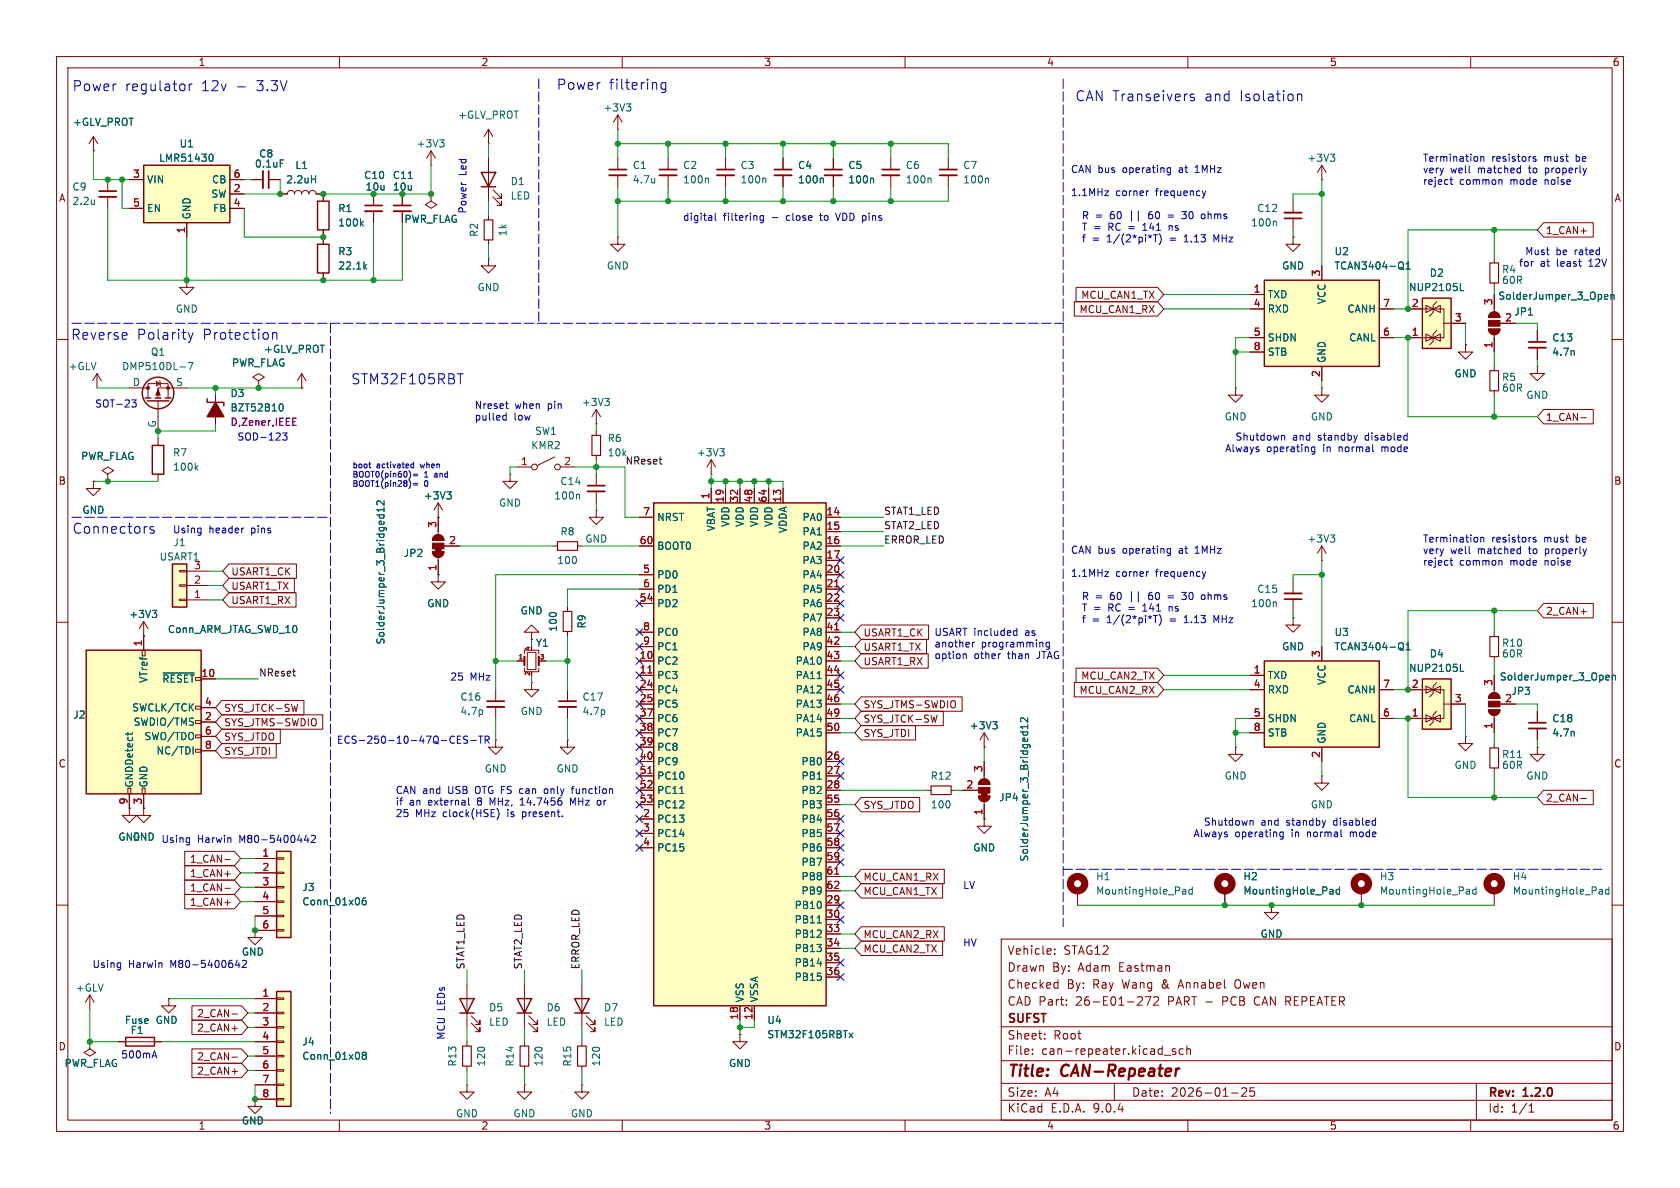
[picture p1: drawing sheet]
<svg xmlns="http://www.w3.org/2000/svg" width="297mm" height="210mm" viewBox="0 0 297 210" stroke-linecap="round" stroke-linejoin="round" font-family="sans-serif">
<defs><g id="words">
<g font-size="2.8" fill="#840000">
<text x="178" y="190.9">Title:</text>
<text x="187.7" y="190.9">CAN-Repeater</text>
</g>
<g font-size="2.5" fill="#0000c2">
<text x="12.7" y="16.3">Power</text>
<text x="22" y="16.3">regulator</text>
<text x="35.6" y="16.3">12v</text>
<text x="41.8" y="16.3">-</text>
<text x="45.4" y="16.3">3.3V</text>
<text x="98.3" y="16">Power</text>
<text x="107.6" y="16">filtering</text>
<text x="190" y="18">CAN Transeivers</text>
<text x="213" y="18">and</text>
<text x="219.3" y="18">Isolation</text>
<text x="12.4" y="60.2">Reverse</text>
<text x="24.1" y="60.2">Polarity</text>
<text x="35.8" y="60.2">Protection</text>
<text x="62" y="68.1">STM32F105RBT</text>
<text x="12.7" y="94.5">Connectors</text>
</g>
<g font-size="2.1" fill="#840000">
<text x="178" y="172">Drawn</text>
<text x="178" y="169">Vehicle:</text>
<text x="186" y="172">By:</text>
<text x="188" y="169">STAG12</text>
<text x="190.7" y="172">Adam</text>
<text x="198" y="172">Eastman</text>
<text x="178" y="178">CAD Part:</text>
<text x="178" y="175">Checked</text>
<text x="188.6" y="175">By:</text>
<text x="190.2" y="178">26-E01-272</text>
<text x="193.2" y="175">Ray</text>
<text x="198.5" y="175">Wang</text>
<text x="205.6" y="175">&amp;</text>
<text x="206.6" y="178">PART -</text>
<text x="208.8" y="175">Annabel</text>
<text x="216.5" y="178">PCB</text>
<text x="218.9" y="175">Owen</text>
<text x="222.3" y="178">CAN REPEATER</text>
<text x="178" y="184">Sheet:</text>
<text x="178" y="181.2">SUFST</text>
<text x="186.2" y="184">Root</text>
<text x="178" y="186.7">File:</text>
<text x="184.1" y="186.7">can-repeater.kicad_sch</text>
<text x="178" y="196.9">KiCad</text>
<text x="178" y="194.1">Size:</text>
<text x="184.7" y="194.1">A4</text>
<text x="185.7" y="196.9">E.D.A.</text>
<text x="193.3" y="196.9">9.0.4</text>
<text x="200" y="194.1">Date:</text>
<text x="207" y="194.1">2026-01-25</text>
<text x="263" y="194.3">Rev:</text>
<text x="263" y="196.9">Id:</text>
<text x="267.1" y="196.9">1/1</text>
<text x="269.4" y="194.3">1.2.0</text>
</g>
<g font-size="1.8" fill="#840000">
<text x="35" y="11.9">1</text>
<text x="85" y="11.9">2</text>
<text x="135" y="11.9">3</text>
<text x="185" y="11.9">4</text>
<text x="235" y="11.9">5</text>
<text x="285" y="11.9">6</text>
<text x="10.3" y="35.9">A</text>
<text x="285.3" y="35.9">A</text>
<text x="273.2" y="41.6">1_CAN+</text>
<text x="191" y="53">MCU_CAN1_TX</text>
<text x="190.7" y="55.6">MCU_CAN1_RX</text>
<text x="273.2" y="74.6">1_CAN-</text>
<text x="10.3" y="85.9">B</text>
<text x="285.3" y="85.9">B</text>
<text x="40.8" y="101.9">USART1_CK</text>
<text x="40.8" y="104.5">USART1_TX</text>
<text x="40.8" y="107">USART1_RX</text>
<text x="152.6" y="112.7">USART1_CK</text>
<text x="273.2" y="108.9">2_CAN+</text>
<text x="152.6" y="117.8">USART1_RX</text>
<text x="152.6" y="115.3">USART1_TX</text>
<text x="152.6" y="125.4">SYS_JTMS-SWDIO</text>
<text x="190.7" y="122.9">MCU_CAN2_RX</text>
<text x="191" y="120.3">MCU_CAN2_TX</text>
<text x="39.5" y="126">SYS_JTCK-SW</text>
<text x="39.5" y="128.6">SYS_JTMS-SWDIO</text>
<text x="39.5" y="131.1">SYS_JTDO</text>
<text x="152.6" y="128">SYS_JTCK-SW</text>
<text x="152.6" y="130.5">SYS_JTDI</text>
<text x="10.3" y="135.9">C</text>
<text x="39.5" y="133.7">SYS_JTDI</text>
<text x="285.3" y="135.9">C</text>
<text x="152.6" y="143.2">SYS_JTDO</text>
<text x="273.2" y="141.9">2_CAN-</text>
<text x="33.5" y="155.3">1_CAN+</text>
<text x="33.5" y="152.7">1_CAN-</text>
<text x="152.6" y="155.9">MCU_CAN1_RX</text>
<text x="33.5" y="160.3">1_CAN+</text>
<text x="33.5" y="157.8">1_CAN-</text>
<text x="152.6" y="158.4">MCU_CAN1_TX</text>
<text x="152.6" y="166.1">MCU_CAN2_RX</text>
<text x="152.6" y="168.6">MCU_CAN2_TX</text>
<text x="10.3" y="185.9">D</text>
<text x="34.7" y="180">2_CAN-</text>
<text x="34.7" y="182.6">2_CAN+</text>
<text x="285.3" y="185.9">D</text>
<text x="34.7" y="190.2">2_CAN+</text>
<text x="34.7" y="187.6">2_CAN-</text>
<text x="35" y="199.9">1</text>
<text x="85" y="199.9">2</text>
<text x="135" y="199.9">3</text>
<text x="185" y="199.9">4</text>
<text x="235" y="199.9">5</text>
<text x="285" y="199.9">6</text>
</g>
<g font-size="1.8" fill="#006464">
<text x="12.8" y="22.5">+GLV_PROT</text>
<text x="80.9" y="21.2">+GLV_PROT</text>
<text x="106.6" y="19.9">+3V3</text>
<text x="28" y="28.8">LMR51430</text>
<text x="31.6" y="26.3">U1</text>
<text x="45" y="29.8">0.1uF</text>
<text x="45.7" y="28">C8</text>
<text x="73.6" y="26.3">+3V3</text>
<text x="231" y="28.8">+3V3</text>
<text x="12.7" y="33.9">C9</text>
<text x="25.9" y="32.6">VIN</text>
<text x="37.3" y="35.2">SW</text>
<text x="37.4" y="32.6">CB</text>
<text x="50.5" y="32.6">2.2uH</text>
<text x="52.1" y="30.1">L1</text>
<text x="64.3" y="31.9">C10</text>
<text x="64.5" y="33.9">10u</text>
<text x="69.4" y="31.9">C11</text>
<text x="69.4" y="33.9">10u</text>
<text x="90.2" y="32.9">D1</text>
<text x="90.2" y="35.5">LED</text>
<text x="111.8" y="30.1">C1</text>
<text x="111.8" y="32.6">4.7u</text>
<text x="120.7" y="30.1">C2</text>
<text x="120.7" y="32.6">100n</text>
<text x="130.8" y="30.1">C3</text>
<text x="130.8" y="32.6">100n</text>
<text x="141" y="30.1">C4</text>
<text x="141" y="32.6">100n</text>
<text x="149.9" y="30.1">C5</text>
<text x="149.9" y="32.6">100n</text>
<text x="160" y="30.1">C6</text>
<text x="160" y="32.6">100n</text>
<text x="170.2" y="30.1">C7</text>
<text x="170.2" y="32.6">100n</text>
<text x="12.7" y="36.4">2.2u</text>
<text x="25.9" y="37.7">EN</text>
<text x="33.9" y="38.9" transform="rotate(-90 33.9 38.9)">GND</text>
<text x="37.6" y="37.7">FB</text>
<text x="59.7" y="37.7">R1</text>
<text x="59.7" y="40.2">100k</text>
<text x="71.4" y="39.6">PWR_FLAG</text>
<text x="84.7" y="42" transform="rotate(-90 84.7 42)">R2</text>
<text x="89.8" y="41.9" transform="rotate(-90 89.8 41.9)">1k</text>
<text x="221.1" y="40.2">100n</text>
<text x="222.2" y="37.7">C12</text>
<text x="59.7" y="45.3">R3</text>
<text x="59.7" y="47.9">22.1k</text>
<text x="107.2" y="47.9">GND</text>
<text x="226.6" y="47.9">GND</text>
<text x="235.8" y="47.9">TCAN3404-Q1</text>
<text x="235.8" y="45.3">U2</text>
<text x="84.3" y="51.7">GND</text>
<text x="224" y="52.9">TXD</text>
<text x="234.5" y="53.9" transform="rotate(-90 234.5 53.9)">VCC</text>
<text x="249" y="51.7">NUP2105L</text>
<text x="252.7" y="49.1">D2</text>
<text x="264.8" y="53.2">SolderJumper_3_Open</text>
<text x="265.4" y="48.5">R4</text>
<text x="265.4" y="50.4">60R</text>
<text x="31" y="55.5">GND</text>
<text x="224" y="55.5">RXD</text>
<text x="238.1" y="55.5">CANH</text>
<text x="267.6" y="56">JP1</text>
<text x="12" y="65.6">+GLV</text>
<text x="21.5" y="65.6">DMP510DL-7</text>
<text x="26.6" y="63.1">Q1</text>
<text x="40.9" y="65">PWR_FLAG</text>
<text x="46.6" y="62.6">+GLV_PROT</text>
<text x="224" y="60.6">SHDN</text>
<text x="224" y="63.1">STB</text>
<text x="234.5" y="64.3" transform="rotate(-90 234.5 64.3)">GND</text>
<text x="238.4" y="60.6">CANL</text>
<text x="274.3" y="60.6">C13</text>
<text x="274.3" y="63.1">4.7n</text>
<text x="23.4" y="68.3">D</text>
<text x="31" y="68.3">S</text>
<text x="40.6" y="70.4">D3</text>
<text x="102.8" y="72">+3V3</text>
<text x="257" y="66.9">GND</text>
<text x="265.4" y="67.5">R5</text>
<text x="265.4" y="69.4">60R</text>
<text x="269.7" y="70.7">GND</text>
<text x="27.7" y="75.7" transform="rotate(-90 27.7 75.7)">G</text>
<text x="40.6" y="72.9">BZT52B10</text>
<text x="94.5" y="77.1">SW1</text>
<text x="216.4" y="74.5">GND</text>
<text x="231.6" y="74.5">GND</text>
<text x="14.2" y="81.5">PWR_FLAG</text>
<text x="30.5" y="80.9">R7</text>
<text x="30.5" y="83.4">100k</text>
<text x="93.8" y="79.6">KMR2</text>
<text x="107.3" y="78.3">R6</text>
<text x="107.3" y="80.9">10k</text>
<text x="123.1" y="80.9">+3V3</text>
<text x="74.8" y="88.5">+3V3</text>
<text x="88.1" y="89.8">GND</text>
<text x="97.9" y="88.5">100n</text>
<text x="99" y="86">C14</text>
<text x="14.5" y="91">GND</text>
<text x="99" y="94.8">R8</text>
<text x="116.1" y="92.3">NRST</text>
<text x="126.6" y="94" transform="rotate(-90 126.6 94)">VBAT</text>
<text x="129.1" y="93.2" transform="rotate(-90 129.1 93.2)">VDD</text>
<text x="131.7" y="93.2" transform="rotate(-90 131.7 93.2)">VDD</text>
<text x="134.2" y="93.2" transform="rotate(-90 134.2 93.2)">VDD</text>
<text x="136.8" y="93.2" transform="rotate(-90 136.8 93.2)">VDD</text>
<text x="139.3" y="94.3" transform="rotate(-90 139.3 94.3)">VDDA</text>
<text x="141.8" y="92.3">PA0</text>
<text x="141.8" y="94.8">PA1</text>
<text x="28.1" y="99.3">USART1</text>
<text x="30.6" y="96.7">J1</text>
<text x="34.2" y="100.7">3</text>
<text x="71.3" y="98.7">JP2</text>
<text x="98.4" y="99.9">100</text>
<text x="103.4" y="96.1">GND</text>
<text x="116.1" y="97.4">BOOT0</text>
<text x="141.8" y="97.4">PA2</text>
<text x="141.8" y="99.9">PA3</text>
<text x="231" y="96.1">+3V3</text>
<text x="75.4" y="107.5">GND</text>
<text x="116.1" y="102.5">PD0</text>
<text x="116.1" y="105">PD1</text>
<text x="116.1" y="107.5">PD2</text>
<text x="141.8" y="102.5">PA4</text>
<text x="141.8" y="105">PA5</text>
<text x="141.8" y="107.5">PA6</text>
<text x="221.1" y="107.5">100n</text>
<text x="222.2" y="105">C15</text>
<text x="22.8" y="109.4">+3V3</text>
<text x="29.6" y="112.1">Conn_ARM_JTAG_SWD_10</text>
<text x="91.9" y="108.8">GND</text>
<text x="98.7" y="111.8" transform="rotate(-90 98.7 111.8)">100</text>
<text x="103.7" y="111.2" transform="rotate(-90 103.7 111.2)">R9</text>
<text x="116.1" y="112.6">PC0</text>
<text x="141.8" y="110.1">PA7</text>
<text x="141.8" y="112.6">PA8</text>
<text x="235.8" y="112.6">U3</text>
<text x="68.2" y="114" transform="rotate(-90 68.2 114)">SolderJumper_3_Bridged12</text>
<text x="94.6" y="114.5">Y1</text>
<text x="116.1" y="115.2">PC1</text>
<text x="116.1" y="117.7">PC2</text>
<text x="140.6" y="117.7">PA10</text>
<text x="141.8" y="115.2">PA9</text>
<text x="226.6" y="115.2">GND</text>
<text x="235.8" y="115.2">TCAN3404-Q1</text>
<text x="249" y="119">NUP2105L</text>
<text x="252.7" y="116.4">D4</text>
<text x="265.4" y="114.5">R10</text>
<text x="265.4" y="116.4">60R</text>
<text x="23.3" y="126">SWCLK/TCK</text>
<text x="26.3" y="120.8" transform="rotate(-90 26.3 120.8)">VTref</text>
<text x="28.6" y="120.9">~{RESET}</text>
<text x="81.3" y="124.1">C16</text>
<text x="102.9" y="124.1">C17</text>
<text x="116.1" y="120.2">PC3</text>
<text x="116.1" y="122.8">PC4</text>
<text x="116.1" y="125.3">PC5</text>
<text x="140.6" y="120.2">PA11</text>
<text x="140.6" y="122.8">PA12</text>
<text x="140.6" y="125.3">PA13</text>
<text x="224" y="120.2">TXD</text>
<text x="224" y="122.8">RXD</text>
<text x="234.5" y="121.2" transform="rotate(-90 234.5 121.2)">VCC</text>
<text x="238.1" y="122.8">CANH</text>
<text x="265" y="120.5">SolderJumper_3_Open</text>
<text x="267.1" y="123">JP3</text>
<text x="12.9" y="127.2">J2</text>
<text x="23.5" y="128.5">SWDIO/TMS</text>
<text x="25.5" y="131">SWO/TDO</text>
<text x="81.3" y="126.6">4.7p</text>
<text x="91.9" y="126.6">GND</text>
<text x="102.9" y="126.6">4.7p</text>
<text x="116.1" y="127.9">PC6</text>
<text x="116.1" y="130.4">PC7</text>
<text x="140.6" y="127.9">PA14</text>
<text x="140.6" y="130.4">PA15</text>
<text x="171.3" y="129.1">+3V3</text>
<text x="224" y="127.9">SHDN</text>
<text x="224" y="130.4">STB</text>
<text x="234.5" y="131.6" transform="rotate(-90 234.5 131.6)">GND</text>
<text x="238.4" y="127.9">CANL</text>
<text x="274.3" y="127.9">C18</text>
<text x="274.3" y="130.4">4.7n</text>
<text x="27.6" y="133.6">NC/TDI</text>
<text x="85.6" y="136.8">GND</text>
<text x="98.3" y="136.8">GND</text>
<text x="116.1" y="132.9">PC8</text>
<text x="116.1" y="135.5">PC9</text>
<text x="141.6" y="135.5">PB0</text>
<text x="257" y="136.1">GND</text>
<text x="265.4" y="134.2">R11</text>
<text x="265.4" y="136.1">60R</text>
<text x="23.7" y="139.3" transform="rotate(-90 23.7 139.3)">GNDDetect</text>
<text x="26.3" y="139.3" transform="rotate(-90 26.3 139.3)">GND</text>
<text x="116.1" y="138">PC10</text>
<text x="116.1" y="140.6">PC11</text>
<text x="116.1" y="143.1">PC12</text>
<text x="141.6" y="138">PB1</text>
<text x="141.6" y="140.6">PB2</text>
<text x="141.6" y="143.1">PB3</text>
<text x="164.4" y="138">R12</text>
<text x="164.5" y="143.1">100</text>
<text x="176.5" y="141.8">JP4</text>
<text x="216.4" y="138">GND</text>
<text x="231.6" y="143.1">GND</text>
<text x="269.7" y="138">GND</text>
<text x="20.8" y="148.8">GND</text>
<text x="23.4" y="148.8">GND</text>
<text x="116.1" y="145.6">PC13</text>
<text x="116.1" y="148.2">PC14</text>
<text x="141.6" y="145.6">PB4</text>
<text x="141.6" y="148.2">PB5</text>
<text x="116.1" y="150.7">PC15</text>
<text x="141.6" y="150.7">PB6</text>
<text x="141.6" y="153.3">PB7</text>
<text x="141.6" y="155.8">PB8</text>
<text x="172" y="150.7">GND</text>
<text x="182" y="152.4" transform="rotate(-90 182 152.4)">SolderJumper_3_Bridged12</text>
<text x="193.7" y="155.8">H1</text>
<text x="219.7" y="155.8">H2</text>
<text x="243.8" y="155.8">H3</text>
<text x="267.3" y="155.8">H4</text>
<text x="53.3" y="157.7">J3</text>
<text x="53.3" y="160.2">Conn_01x06</text>
<text x="140.4" y="160.9">PB10</text>
<text x="141.6" y="158.3">PB9</text>
<text x="193.7" y="158.3">MountingHole_Pad</text>
<text x="219.7" y="158.3">MountingHole_Pad</text>
<text x="243.8" y="158.3">MountingHole_Pad</text>
<text x="267.3" y="158.3">MountingHole_Pad</text>
<text x="140.4" y="163.4">PB11</text>
<text x="140.4" y="166">PB12</text>
<text x="222.8" y="166">GND</text>
<text x="42.7" y="169.1">GND</text>
<text x="140.4" y="168.5">PB13</text>
<text x="140.4" y="171">PB14</text>
<text x="140.4" y="173.6">PB15</text>
<text x="13.3" y="175.5">+GLV</text>
<text x="86.4" y="179">D5</text>
<text x="96.5" y="179">D6</text>
<text x="106.7" y="179">D7</text>
<text x="131.7" y="177.3" transform="rotate(-90 131.7 177.3)">VSS</text>
<text x="134.2" y="177.3" transform="rotate(-90 134.2 177.3)">VSSA</text>
<text x="22" y="181.2">Fuse</text>
<text x="23" y="183">F1</text>
<text x="27.4" y="181.2">GND</text>
<text x="53.3" y="185">J4</text>
<text x="86.4" y="181.5">LED</text>
<text x="96.5" y="181.5">LED</text>
<text x="106.7" y="181.5">LED</text>
<text x="135.6" y="183.7">STM32F105RBTx</text>
<text x="135.6" y="181.2">U4</text>
<text x="11.3" y="188.8">PWR_FLAG</text>
<text x="53.3" y="187.6">Conn_01x08</text>
<text x="80.9" y="188.6" transform="rotate(-90 80.9 188.6)">R13</text>
<text x="86" y="188.6" transform="rotate(-90 86 188.6)">120</text>
<text x="91" y="188.6" transform="rotate(-90 91 188.6)">R14</text>
<text x="96.1" y="188.6" transform="rotate(-90 96.1 188.6)">120</text>
<text x="101.2" y="188.6" transform="rotate(-90 101.2 188.6)">R15</text>
<text x="106.3" y="188.6" transform="rotate(-90 106.3 188.6)">120</text>
<text x="128.8" y="188.8">GND</text>
<text x="80.5" y="197.7">GND</text>
<text x="90.7" y="197.7">GND</text>
<text x="100.8" y="197.7">GND</text>
<text x="42.7" y="199">GND</text>
</g>
<g font-size="1.8" fill="#0000c2">
<text x="251.5" y="28.7">Termination</text>
<text x="263.7" y="28.7">resistors</text>
<text x="273.1" y="28.7">must</text>
<text x="278.9" y="28.7">be</text>
<text x="82.5" y="31.1" transform="rotate(-90 82.5 31.1)">Led</text>
<text x="189.2" y="30.7">CAN bus</text>
<text x="189.2" y="34.8">1.1MHz</text>
<text x="197.2" y="34.8">corner</text>
<text x="198.6" y="30.7">operating</text>
<text x="204.5" y="34.8">frequency</text>
<text x="208.7" y="30.7">at</text>
<text x="211.8" y="30.7">1MHz</text>
<text x="251.5" y="30.7">very</text>
<text x="251.5" y="32.8">reject</text>
<text x="256.4" y="30.7">well</text>
<text x="258" y="32.8">common</text>
<text x="261.4" y="30.7">matched</text>
<text x="267.1" y="32.8">mode</text>
<text x="270.6" y="30.7">to</text>
<text x="273.4" y="32.8">noise</text>
<text x="273.6" y="30.7">properly</text>
<text x="82.5" y="37.9" transform="rotate(-90 82.5 37.9)">Power</text>
<text x="120.6" y="39.1">digital</text>
<text x="127.9" y="39.1">filtering</text>
<text x="136.5" y="39.1">-</text>
<text x="139.3" y="39.1">close</text>
<text x="145.5" y="39.1">to</text>
<text x="148.5" y="39.1">VDD pins</text>
<text x="191.6" y="38.8">R =</text>
<text x="191.6" y="40.9">T =</text>
<text x="196.5" y="40.9">RC =</text>
<text x="196.8" y="38.8">60</text>
<text x="200.3" y="38.8">||</text>
<text x="202.9" y="40.9">141</text>
<text x="203.9" y="38.8">60</text>
<text x="207.5" y="38.8">=</text>
<text x="207.7" y="40.9">ns</text>
<text x="210.3" y="38.8">30</text>
<text x="213.9" y="38.8">ohms</text>
<text x="191.6" y="42.9">f</text>
<text x="193.5" y="42.9">=</text>
<text x="196.2" y="42.9">1/(2*pi*T)</text>
<text x="210.2" y="42.9">1.13</text>
<text x="215.6" y="42.9">MHz</text>
<text x="268.4" y="47.4">for</text>
<text x="269.5" y="45.3">Must</text>
<text x="272.3" y="47.4">at</text>
<text x="275.1" y="45.3">be</text>
<text x="275.3" y="47.4">least</text>
<text x="278.5" y="45.3">rated</text>
<text x="281.2" y="47.4">12V</text>
<text x="16.7" y="72.2">SOT-23</text>
<text x="83.8" y="72.4">Nreset</text>
<text x="83.8" y="74.4">pulled</text>
<text x="90.9" y="74.4">low</text>
<text x="91" y="72.4">when</text>
<text x="96.9" y="72.4">pin</text>
<text x="218.3" y="78">Shutdown</text>
<text x="228.5" y="78">and</text>
<text x="233.1" y="78">standby</text>
<text x="241.6" y="78">disabled</text>
<text x="41.9" y="78.1">SOD-123</text>
<text x="216.5" y="80">Always</text>
<text x="223.9" y="80">operating</text>
<text x="234" y="80">in</text>
<text x="236.9" y="80">normal</text>
<text x="244.7" y="80">mode</text>
<text x="30.5" y="94.4">Using</text>
<text x="36.9" y="94.4">header</text>
<text x="44.5" y="94.4">pins</text>
<text x="251.5" y="96">Termination</text>
<text x="263.7" y="96">resistors</text>
<text x="273.1" y="96">must</text>
<text x="278.9" y="96">be</text>
<text x="189.2" y="98">CAN bus</text>
<text x="198.6" y="98">operating</text>
<text x="208.7" y="98">at</text>
<text x="211.8" y="98">1MHz</text>
<text x="251.5" y="98">very</text>
<text x="251.5" y="100.1">reject</text>
<text x="256.4" y="98">well</text>
<text x="258" y="100.1">common</text>
<text x="261.4" y="98">matched</text>
<text x="267.1" y="100.1">mode</text>
<text x="270.6" y="98">to</text>
<text x="273.4" y="100.1">noise</text>
<text x="273.6" y="98">properly</text>
<text x="189.2" y="102.1">1.1MHz</text>
<text x="191.6" y="106.2">R =</text>
<text x="196.8" y="106.2">60</text>
<text x="197.2" y="102.1">corner</text>
<text x="200.3" y="106.2">||</text>
<text x="203.9" y="106.2">60</text>
<text x="204.5" y="102.1">frequency</text>
<text x="207.5" y="106.2">=</text>
<text x="210.3" y="106.2">30</text>
<text x="213.9" y="106.2">ohms</text>
<text x="165.1" y="112.5">USART included</text>
<text x="181.4" y="112.5">as</text>
<text x="191.6" y="108.2">T =</text>
<text x="191.6" y="110.2">f</text>
<text x="193.5" y="110.2">=</text>
<text x="196.2" y="110.2">1/(2*pi*T)</text>
<text x="196.5" y="108.2">RC =</text>
<text x="202.9" y="108.2">141</text>
<text x="207.7" y="108.2">ns</text>
<text x="210.2" y="110.2">1.13</text>
<text x="215.6" y="110.2">MHz</text>
<text x="165.1" y="114.5">another</text>
<text x="165.1" y="116.6">option</text>
<text x="172.2" y="116.6">other</text>
<text x="173.5" y="114.5">programming</text>
<text x="178.3" y="116.6">than</text>
<text x="183.6" y="116.6">JTAG</text>
<text x="79.5" y="120.4">25</text>
<text x="83.1" y="120.4">MHz</text>
<text x="59.5" y="131.7">ECS-250-10-47Q-CES-TR</text>
<text x="69.8" y="140.4">CAN and</text>
<text x="69.8" y="142.5">if</text>
<text x="72.4" y="142.5">an</text>
<text x="75.8" y="142.5">external</text>
<text x="79.3" y="140.4">USB</text>
<text x="84.3" y="140.4">OTG FS can</text>
<text x="84.7" y="142.5">8</text>
<text x="87.1" y="142.5">MHz,</text>
<text x="92.6" y="142.5">14.7456</text>
<text x="97.1" y="140.4">only</text>
<text x="101.7" y="142.5">MHz</text>
<text x="102.2" y="140.4">function</text>
<text x="106.7" y="142.5">or</text>
<text x="23.4" y="148.8">GND Using</text>
<text x="34.9" y="149.1">Harwin</text>
<text x="42.4" y="149.1">M80-5400442</text>
<text x="69.8" y="144.5">25</text>
<text x="73.4" y="144.5">MHz</text>
<text x="78.4" y="144.5">clock(HSE)</text>
<text x="90" y="144.5">is</text>
<text x="92.8" y="144.5">present.</text>
<text x="210.9" y="148.1">Always</text>
<text x="212.7" y="146">Shutdown</text>
<text x="218.3" y="148.1">operating</text>
<text x="222.9" y="146">and</text>
<text x="227.5" y="146">standby</text>
<text x="228.4" y="148.1">in</text>
<text x="231.4" y="148.1">normal</text>
<text x="236" y="146">disabled</text>
<text x="239.1" y="148.1">mode</text>
<text x="170.2" y="157.2">LV</text>
<text x="170.2" y="167.4">HV</text>
<text x="16.3" y="171.2">Using</text>
<text x="22.7" y="171.2">Harwin</text>
<text x="30.2" y="171.2">M80-5400642</text>
<text x="78.7" y="183.9" transform="rotate(-90 78.7 183.9)">MCU LEDs</text>
<text x="21.3" y="187.3">500mA</text>
</g>
<g font-size="1.8" fill="#a90000">
<text x="23.4" y="31.5">3</text>
<text x="41.2" y="31.5">6</text>
<text x="41.2" y="34">2</text>
<text x="23.4" y="36.6">5</text>
<text x="32.8" y="41.3" transform="rotate(-90 32.8 41.3)">1</text>
<text x="41.2" y="36.6">4</text>
<text x="221.5" y="51.8">1</text>
<text x="233.4" y="49" transform="rotate(-90 233.4 49)">3</text>
<text x="221.5" y="54.4">4</text>
<text x="221.5" y="59.4">5</text>
<text x="244.4" y="54.4">7</text>
<text x="244.4" y="59.4">6</text>
<text x="249.5" y="59.4">1</text>
<text x="249.5" y="54.4">2</text>
<text x="257.1" y="56.9">3</text>
<text x="263.9" y="54" transform="rotate(-90 263.9 54)">3</text>
<text x="266" y="56.9">2</text>
<text x="221.5" y="62">8</text>
<text x="263.9" y="61.7" transform="rotate(-90 263.9 61.7)">1</text>
<text x="233.4" y="66.7" transform="rotate(-90 233.4 66.7)">2</text>
<text x="92" y="82.3">1</text>
<text x="99.6" y="82.3">2</text>
<text x="125.5" y="88.3" transform="rotate(-90 125.5 88.3)">1</text>
<text x="128" y="88.9" transform="rotate(-90 128 88.9)">19</text>
<text x="130.6" y="88.9" transform="rotate(-90 130.6 88.9)">32</text>
<text x="133.1" y="88.9" transform="rotate(-90 133.1 88.9)">48</text>
<text x="135.6" y="88.9" transform="rotate(-90 135.6 88.9)">64</text>
<text x="138.2" y="88.9" transform="rotate(-90 138.2 88.9)">13</text>
<text x="77.2" y="93.4" transform="rotate(-90 77.2 93.4)">3</text>
<text x="113.6" y="91.2">7</text>
<text x="146" y="91.2">14</text>
<text x="146" y="93.7">15</text>
<text x="77.2" y="101" transform="rotate(-90 77.2 101)">1</text>
<text x="79.3" y="96.3">2</text>
<text x="113" y="96.3">60</text>
<text x="113.6" y="101.3">5</text>
<text x="146" y="96.3">16</text>
<text x="146" y="98.8">17</text>
<text x="146" y="101.3">20</text>
<text x="34.2" y="105.8">1</text>
<text x="34.2" y="103.3">2</text>
<text x="113" y="106.4">54</text>
<text x="113.6" y="103.9">6</text>
<text x="146" y="103.9">21</text>
<text x="146" y="106.4">22</text>
<text x="113.6" y="111.5">8</text>
<text x="146" y="109">23</text>
<text x="146" y="111.5">41</text>
<text x="25.1" y="114.4" transform="rotate(-90 25.1 114.4)">1</text>
<text x="35.5" y="119.8">10</text>
<text x="113" y="116.6">10</text>
<text x="113" y="119.1">11</text>
<text x="113.6" y="114">9</text>
<text x="146" y="114">42</text>
<text x="146" y="116.6">43</text>
<text x="146" y="119.1">44</text>
<text x="221.5" y="119.1">1</text>
<text x="233.4" y="116.3" transform="rotate(-90 233.4 116.3)">3</text>
<text x="36.1" y="124.8">4</text>
<text x="113" y="121.7">24</text>
<text x="113" y="124.2">25</text>
<text x="146" y="121.7">45</text>
<text x="146" y="124.2">46</text>
<text x="221.5" y="121.7">4</text>
<text x="244.4" y="121.7">7</text>
<text x="249.5" y="121.7">2</text>
<text x="257.1" y="124.2">3</text>
<text x="263.9" y="121.4" transform="rotate(-90 263.9 121.4)">3</text>
<text x="266" y="124.2">2</text>
<text x="36.1" y="127.4">2</text>
<text x="36.1" y="129.9">6</text>
<text x="113" y="126.7">37</text>
<text x="113" y="129.3">38</text>
<text x="113" y="131.8">39</text>
<text x="146" y="126.7">49</text>
<text x="146" y="129.3">50</text>
<text x="221.5" y="126.7">5</text>
<text x="221.5" y="129.3">8</text>
<text x="244.4" y="126.7">6</text>
<text x="249.5" y="126.7">1</text>
<text x="263.9" y="129" transform="rotate(-90 263.9 129)">1</text>
<text x="36.1" y="132.5">8</text>
<text x="113" y="134.4">40</text>
<text x="113" y="136.9">51</text>
<text x="146" y="134.4">26</text>
<text x="146" y="136.9">27</text>
<text x="173.7" y="136.6" transform="rotate(-90 173.7 136.6)">3</text>
<text x="233.4" y="134.1" transform="rotate(-90 233.4 134.1)">2</text>
<text x="22.6" y="142.3" transform="rotate(-90 22.6 142.3)">9</text>
<text x="25.1" y="142.3" transform="rotate(-90 25.1 142.3)">3</text>
<text x="113" y="139.4">52</text>
<text x="113" y="142">53</text>
<text x="146" y="139.4">28</text>
<text x="146" y="142">55</text>
<text x="170.7" y="139.4">2</text>
<text x="113.6" y="144.5">2</text>
<text x="113.6" y="147.1">3</text>
<text x="113.6" y="149.6">4</text>
<text x="146" y="144.5">56</text>
<text x="146" y="147.1">57</text>
<text x="146" y="149.6">58</text>
<text x="173.7" y="144.2" transform="rotate(-90 173.7 144.2)">1</text>
<text x="46.3" y="151.5">1</text>
<text x="46.3" y="154.1">2</text>
<text x="146" y="152.1">59</text>
<text x="146" y="154.7">61</text>
<text x="46.3" y="156.6">3</text>
<text x="46.3" y="159.1">4</text>
<text x="46.3" y="161.7">5</text>
<text x="146" y="157.2">62</text>
<text x="146" y="159.8">29</text>
<text x="46.3" y="164.2">6</text>
<text x="146" y="162.3">30</text>
<text x="146" y="164.8">33</text>
<text x="146" y="167.4">34</text>
<text x="146" y="169.9">35</text>
<text x="146" y="172.5">36</text>
<text x="46.3" y="176.3">1</text>
<text x="46.3" y="178.8">2</text>
<text x="46.3" y="181.4">3</text>
<text x="46.3" y="183.9">4</text>
<text x="130.6" y="180.4" transform="rotate(-90 130.6 180.4)">18</text>
<text x="133.1" y="180.4" transform="rotate(-90 133.1 180.4)">12</text>
<text x="46.3" y="186.4">5</text>
<text x="46.3" y="189">6</text>
<text x="46.3" y="191.5">7</text>
<text x="46.3" y="194.1">8</text>
</g>
<text font-size="1.8" fill="#840084" x="40.6" y="75.5">D,Zener,IEEE</text>
<g font-size="1.8" fill="#0f0f0f">
<text x="110.5" y="82.2">NReset</text>
<text x="156.2" y="93.6">STAT2_LED</text>
<text x="156.2" y="91.1">STAT1_LED</text>
<text x="156.2" y="96.2">ERROR_LED</text>
<text x="45.7" y="119.7">NReset</text>
<text x="82.2" y="171.5" transform="rotate(-90 82.2 171.5)">STAT1_LED</text>
<text x="92.4" y="171.5" transform="rotate(-90 92.4 171.5)">STAT2_LED</text>
<text x="102.5" y="171.5" transform="rotate(-90 102.5 171.5)">ERROR_LED</text>
</g>
<g font-size="1.4" fill="#0000c2">
<text x="62.2" y="82.8">boot</text>
<text x="66.6" y="82.8">activated</text>
<text x="74.5" y="82.8">when</text>
<text x="62.2" y="84.5">BOOT0(pin60)=</text>
<text x="62.2" y="86.1">BOOT1(pin28)=</text>
<text x="75" y="84.5">1</text>
<text x="75" y="86.1">0</text>
<text x="77" y="84.5">and</text>
</g>
<g font-size="1.1" fill="#a90000">
<text x="91.6" y="116.6">1</text>
<text x="93.7" y="119.6" transform="rotate(-90 93.7 119.6)">2</text>
<text x="93.7" y="115.1" transform="rotate(-90 93.7 115.1)">4</text>
<text x="95.4" y="116.6">3</text>
</g>
</g></defs>
<g fill="none" stroke="#840000" stroke-width=".18">
<path d="M10 10h277v190h-277zM12 12h273v186h-273zM60 10v2M110 10v2M160 10v2M210 10v2M260 10v2M49.5 34.3h1.3a.64 .64 0 0 1 .6-.6 .64 .64 0 0 1 .7 .6 .64 .64 0 0 1 .6-.6 .64 .64 0 0 1 .6 .6 .64 .64 0 0 1 .7-.6 .64 .64 0 0 1 .6 .6 .64 .64 0 0 1 .6-.6 .64 .64 0 0 1 .7 .6h1.2M10 60h2M285 60h2M19 83.8l1.1-.6-1.1-.6-1 .6 1 .6v1.3M19 85.1h.1"/>
<path d="M77.5 91.4h.1M77.5 88.9l-.8 1.3M77.5 88.9l.7 1.3M77.5 88.9v2.5M10 110h2M285 110h2M87.6 121.9v2.1M87.6 125v2M94 120.7v1.2h1.2l-1.2 1.3-1.3-1.3h1.3M94 120.7h.1M10 160h2M177 166h108v32h-108z"/>
<path d="M186.5 168.6v.1M186.5 167.8v.1M186.6 173.7l.4 .1M187 173.2v1.5M187 174.6l-.4 .1M188.5 177.6v.1M188.5 176.8v.1M201.7 176.2l.3 .3-.1 .3-.9 .9h1M202.5 176.2h1l-.7 1.5M204 176.3l.5-.1 .2 .1 .1 .3-.9 1.1h.9M285 160h2M60 198v2"/>
<path d="M110 198v2M160 198v2M177 194.5h108M177 191.5h108M177 187.5h108M177 181.5h108M182.5 186.3v.1M182.5 185.5v.1M184.7 183.6v.1M184.7 182.8v.1M197 191.5v3M205.8 186.5h1.2"/>
<path d="M207.8 185.5l-.3-.1-.3 .2 .1 .2 .5 .2v.3h-.6M209.2 185.5l-.5-.1-.2 .3v.4l.1 .2h.6M209.8 185.5l.2-.1 .4 .1 .1 .9M209.8 184.9v1.5M210 198v2M217.7 193.2h1.2M219.5 192.4l.6-.1 .2 .1 .1 .3-.9 1.1h.9M221.7 192.3h-.7v.7l.2-.1h.5l.1 .3-.1 .5-.2 .1-.5-.1M260 198v2M261 191.5v6.5M270.3 196.6h.9M270.3 195.5l.4-.4v1.5"/>
</g>
<path d="M207.9 188.9l-.1 1.3M208.5 188.9l-.4 .1-.2 .3" fill="none" stroke="#840000" stroke-width=".4"/>
<path d="M86.1 124h3.1" fill="none" stroke="#840000" stroke-width=".3"/>
<path d="M86.1 125h3.1" fill="none" stroke="#840000" stroke-width=".33"/>
<path d="M55.1 31.7h.7M55.8 31.1v1.2M79 86.9h.8l-.5 .5M79.5 87.4l.3 .3v.3l-.3 .2M85.3 125.6v.6" fill="none" stroke="#006464" stroke-width=".18"/>
<path d="M223.5 49.5h20.3v15.3h-20.3z" fill="#ffffc2"/>
<g fill="none" stroke="#840000" stroke-width=".25">
<path d="M223.5 49.5h20.3v15.3h-20.3zM25.7 70.4h1M26 70.9h3.8M27.4 70.4h1M29.2 70.4h1"/>
<circle cx="27.9" cy="69.5" r="2.79"/>
</g>
<g fill="none" stroke="#840000" stroke-width=".18">
<path d="M228.6 35.6v2M228.6 38.6v2M221 52.1h2.5M221 54.6h2.5M221 59.7h2.5M233.7 47v2.5M243.8 54.6h2.6M243.8 59.7h2.6M17.1 66l-.7 1.3M17.1 66l.8 1.3M17.1 66v2.6M22.9 68.6h3.3"/>
<path d="M26.2 70.4v-2.6h3.5v2.6M27.7 67.4l.6 .4-.6 .4zM27.9 70.9v5.3M28.2 67.3l.1 .1v.8l.1 .1M33 68.6h-5.1v1.8M221 62.2h2.5M233.7 64.8v2.5M76.5 97.5h2a1.02 1.02 0 0 1-1 1 1.02 1.02 0 0 1-1-1zM76.7 94.8a1.02 1.02 0 0 1 1.2-.2 1.02 1.02 0 0 1 .6 .9h-2zM77.5 91.4v3.1M77.5 98.6v3M78.5 96.5h2.8"/>
<path d="M105.4 90.2v1.2h1.3l-1.3 1.3-1.3-1.3h1.3M105.4 90.2h.1M25.4 112.4h.1M25.4 109.9l-.8 1.2M25.4 109.9l.8 1.2M25.4 109.9v2.5M77.5 101.6v1.3h1.2l-1.2 1.2-1.3-1.2h1.3M77.5 101.6h.1"/>
</g>
<g fill="none" stroke="#006464" stroke-width=".18">
<path d="M225.5 39.1l.1 .2v.6M247.7 47.3l.5 .4M247.8 46.3l.1 .1a.81 .81 0 0 1-.1 1.2M248.6 47.6h.7M248.6 46.7l.3-.4v1.3M31.8 64.9h1M33.3 64.1h.8l-.5 1.2M66.6 91h1.3M67.1 91v.5M67.8 91v.5M67.9 88.5v.8l-.9-.8-.4 .3 .1 .5M67.9 89.7v.8"/>
<path d="M67.9 90.1h-1.3l.4 .4M26.9 107.9h.8l-.4 .5M27.5 108.4l.2 .2v.3l-.2 .3"/>
</g>
<g fill="#840000" stroke="#840000" stroke-width=".18">
<path d="M77 97h1v.5h-1z"/>
<path d="M76.5 97.5h2a1.02 1.02 0 0 1-1 1 1.02 1.02 0 0 1-1-1z"/>
<path d="M76.5 96h2v1h-2z"/>
<path d="M76.7 94.8a1.02 1.02 0 0 1 1.2-.2 1.02 1.02 0 0 1 .6 .9h-2z"/>
<path d="M27.9 68.8l.4 1.1h-.7z"/>
<circle cx="26.2" cy="68.6" r=".25"/>
<circle cx="29.7" cy="68.6" r=".25"/>
</g>
<path d="M227.1 38.6h3" fill="none" stroke="#840000" stroke-width=".3"/>
<path d="M227.1 37.6h3" fill="none" stroke="#840000" stroke-width=".33"/>
<path d="M30.5 99.7h2.5v7.6h-2.5z" fill="#ffffc2"/>
<path d="M30.5 99.7h2.5v7.6h-2.5z" fill="none" stroke="#840000" stroke-width=".25"/>
<g fill="none" stroke="#840000" stroke-width=".18">
<path d="M138.4 27.9v2.1M138.4 31v2M233.7 31.8h.1M233.7 29.2l-.8 1.3M233.7 29.2l.7 1.3M233.7 29.2v2.6M33 49.5v1.3h1.3l-1.3 1.3-1.3-1.3h1.3M33 49.5h.1M228.6 41.9v1.3h1.3l-1.3 1.3-1.3-1.3h1.3M228.6 41.9h.1M31.7 105.9h1.3v.3h-1.3zM31.7 103.4h1.3v.2h-1.3z"/>
<path d="M31.7 100.8h1.3v.3h-1.3zM33 106h3.8M33 103.5h3.8M33 101h3.8M22.9 142.9v1.2h1.2l-1.2 1.3-1.3-1.3h1.3M22.9 142.9h.1M25.4 142.9v1.2h1.3l-1.3 1.3-1.3-1.3h1.3M25.4 142.9h.1M45.1 194.3v1.3h1.3l-1.3 1.3-1.3-1.3h1.3M45.1 194.3h.1"/>
</g>
<path d="M145.4 31.5l.2 .2v.6M235.2 27.2h.8l-.4 .5M235.7 27.7l.3 .3v.3l-.3 .2" fill="none" stroke="#006464" stroke-width=".18"/>
<path d="M136.9 30h3.1" fill="none" stroke="#840000" stroke-width=".3"/>
<path d="M136.9 31h3.1" fill="none" stroke="#840000" stroke-width=".33"/>
<path d="M15.2 114.9h20.4v25.4h-20.4z" fill="#ffffc2"/>
<path d="M15.2 114.9h20.4v25.4h-20.4z" fill="none" stroke="#840000" stroke-width=".25"/>
<g fill="none" stroke="#840000" stroke-width=".18">
<path d="M19 31.8v2M19 34.8v2M167.6 27.9v2.1M167.6 31v2M25.1 114.9h.6v1.1h-.6zM25.4 112.4v2.5M22.6 139.3h.5v1h-.5zM25.1 139.3h.6v1h-.6zM34.5 124.8h1.1v.5h-1.1zM34.5 127.4h1.1v.5h-1.1zM34.5 129.9h1.1v.5h-1.1zM34.5 132.5h1.1v.5h-1.1z"/>
<path d="M35.6 120h2.5M35.6 125.1h2.5M35.6 127.6h2.5M35.6 130.2h2.5M35.6 132.7h2.5M22.9 140.3v2.6M25.4 140.3v2.6"/>
</g>
<path d="M16.7 35.3v.8M16.7 36l-.1 .1M174.6 31.5l.2 .2v.6M28.8 119h5.5M22.6 129.5v.5M23.4 129.5v.2M34.1 132v1.3" fill="none" stroke="#006464" stroke-width=".18"/>
<path d="M17.5 33.8h3.1M166.1 30h3.1" fill="none" stroke="#840000" stroke-width=".3"/>
<path d="M17.5 34.8h3.1M166.1 31h3.1" fill="none" stroke="#840000" stroke-width=".33"/>
<path d="M48.9 175.3h2.5v20.3h-2.5z" fill="#ffffc2"/>
<path d="M36.6 70.5v.6h3v.7M48.9 175.3h2.5v20.3h-2.5zM22.2 183.4h5.1v1.5h-5.1z" fill="none" stroke="#840000" stroke-width=".25"/>
<g fill="none" stroke="#840000" stroke-width=".18">
<path d="M118.1 27.9v2.1M118.1 31v2M128.3 27.9v2.1M128.3 31v2M147.3 27.9v2.1M147.3 31v2M157.5 27.9v2.1M157.5 31v2M38.1 69.9v1.2M38.1 73.7v1.2M45.7 67.3l1-.6-1-.7-1 .7 1 .6v1.3M45.7 68.6h.1"/>
<path d="M53.3 68.6h.1M53.3 66l-.7 1.3M53.3 66l.8 1.3M53.3 66v2.6M125.7 83.8h.1M125.7 81.3l-.7 1.3M125.7 81.3l.8 1.3M125.7 81.3v2.5M91.4 116.8h1.3M92.7 115.6v-.7h2.5v.7M92.7 118.1v.6h2.5v-.6M93.2 115.3h1.5v3.1h-1.5z"/>
<path d="M94 111.8h1.2l-1.2-1.3-1.3 1.3h1.3v1.2M94 113h.1M95.2 116.8h1.3M100.3 107.3v.8M100.3 111.6v.8M190.5 157.5v2.5M15.9 175.9l-.8 1.3M15.9 175.9l.7 1.3M15.9 175.9v2.5M29.8 176.5v1.3h1.3l-1.3 1.3-1.2-1.3h1.2M29.8 176.5h.1M45.1 164.5v1.2h1.3l-1.3 1.3-1.3-1.3h1.3"/>
<path d="M45.1 164.5h.1M45.1 176.5h3.8M45.1 179.1h3.8M48.9 176.4h1.3v.3h-1.3zM48.9 178.9h1.3v.3h-1.3zM15.9 184.2v1.2l1 .7-1 .6-1-.6 1-.7M15.9 184.2h.1M21 184.2h7.6M45.1 181.6h3.8M45.1 184.2h3.8M45.1 186.7h3.8M45.1 189.2h3.8"/>
<path d="M45.1 191.8h3.8M45.1 194.3h3.8M48.9 181.5h1.3v.2h-1.3zM48.9 184h1.3v.3h-1.3zM48.9 186.6h1.3v.2h-1.3zM48.9 189.1h1.3v.3h-1.3zM48.9 191.6h1.3v.3h-1.3zM48.9 194.2h1.3v.2h-1.3z"/>
</g>
<g fill="none" stroke="#006464" stroke-width=".18">
<path d="M125.1 31.5l.1 .2v.6M135.2 31.5l.2 .2v.6M154.3 31.5l.1 .2v.6M164.4 31.5l.2 .2v.6M49.6 71.4a.68 .68 0 0 1 .5 .6 .68 .68 0 0 1-.5 .7M127.2 79.3h.8l-.4 .5M127.8 79.8l.2 .2v.3l-.2 .3M209.2 157.2h.2l.2 .2v.7M209.6 158l-.4 .1M209.6 157.5l-.4 .1M210.8 157.3l-.4-.1-.2 .3 .1 .5h.5M210.8 156.8v1.3"/>
<path d="M64.3 186.5l-.3-.2 .3-.3h.2l.3 .2-.3 .3M64.3 186.5l-.3 .3 .1 .3 .2 .2 .3-.1 .2-.2v-.2l-.3-.3M64.3 186.5h.2"/>
</g>
<path d="M116.6 30h3M126.7 30h3.1M145.8 30h3M156 30h3" fill="none" stroke="#840000" stroke-width=".3"/>
<path d="M116.6 31h3M126.7 31h3.1M145.8 31h3M156 31h3" fill="none" stroke="#840000" stroke-width=".33"/>
<path d="M38.1 71.1l1.5 2.6h-3z" fill="#840000" stroke="#840000" stroke-width=".25"/>
<path d="M51.8 74.5h.4M51.8 75.2h.6M51.8 73.9h.6" fill="none" stroke="#840084" stroke-width=".18"/>
<path d="M92.7 116.1v1.5M95.2 116.1v1.5" fill="none" stroke="#840000" stroke-width=".38"/>
<circle cx="190.5" cy="156.2" r="1.27" fill="none" stroke="#840000" stroke-width="1.3"/>
<path d="M99.6 108.1h1.5v3.5h-1.5z" fill="none" stroke="#840000" stroke-width=".2"/>
<path d="M251.5 120h5v8.9h-5z" fill="#ffffc2"/>
<path d="M251.5 120h5v8.9h-5z" fill="none" stroke="#840000" stroke-width=".25"/>
<path d="M248.9 127h4.5M248.9 121.9h4.5M252.1 121.3l1.3 .6-1.3 .7zM252.7 127h.7l-1.3-.6v1.2l1.3-.6M253.4 121.9h1.9v5.1h-1.9M253.4 127l1.2-.6v1.2zM253.4 121.9l1.2-.6v1.3zM254 125.7l-.6 .7v1.2l-.7 .7M254 120.7l-.6 .6v1.3l-.7 .6M255.3 124.5h3.8" fill="none" stroke="#840000" stroke-width=".18"/>
<path d="M258.2 118.7h.6" fill="none" stroke="#006464" stroke-width=".18"/>
<path d="M223.5 116.8h20.3v15.3h-20.3z" fill="#ffffc2"/>
<path d="M223.5 116.8h20.3v15.3h-20.3z" fill="none" stroke="#840000" stroke-width=".25"/>
<g fill="none" stroke="#840000" stroke-width=".18">
<path d="M97.8 96.5h.8M102.1 96.5h.8M221 119.4h2.5M233.7 114.3v2.5M264.2 119.4v3M87.6 130.8v1.3h1.3l-1.3 1.3-1.2-1.3h1.2M87.6 130.8h.1M100.3 130.8v1.3h1.3l-1.3 1.3-1.2-1.3h1.2M100.3 130.8h.1M100.3 121.9v2.1M100.3 125v2M221 121.9h2.5"/>
<path d="M221 127h2.5M221 129.5h2.5M233.7 137.2v1.2h1.2l-1.2 1.3-1.3-1.3h1.3M233.7 137.2h.1M233.7 132.1v2.5M243.8 121.9h2.6M243.8 127h2.6M263.1 125.5h2.1a1.02 1.02 0 0 1-1 1 1.02 1.02 0 0 1-1.1-1zM263.4 122.7a1.02 1.02 0 0 1 1.1-.2 1.02 1.02 0 0 1 .7 .9h-2.1zM264.2 126.5v3M264.2 131.4v.8M264.2 135.8v.7"/>
<path d="M265.2 124.5h2.8M271.8 132.1v1.3h1.2l-1.2 1.2-1.3-1.2h1.3M271.8 132.1h.1M271.8 125.7v2.1M271.8 128.8v2M240.7 157.5v2.5"/>
</g>
<g fill="none" stroke="#006464" stroke-width=".18">
<path d="M247.7 114.6l.5 .4M247.8 113.6l.1 .1a.81 .81 0 0 1-.1 1.2M248.6 114.9h.7M248.6 114l.3-.4v1.3M283.9 119.8l.6-.1-.1-.3h-.3l-.2 .1 .1 .7h.4M285 119.5l.2-.1h.3l.1 .8M285 119.4v.8M106.9 125.6v.6M268.3 133.9h.7M278.2 129.3l.1 .8M259.4 157.2h.2l.2 .2v.7M259.8 158l-.4 .1"/>
<path d="M259.8 157.5l-.4 .1M260.9 157.3l-.3-.1-.3 .3 .2 .5h.4M260.9 156.8v1.3"/>
</g>
<circle cx="240.7" cy="156.2" r="1.27" fill="none" stroke="#840000" stroke-width="1.3"/>
<path d="M98.8 124h3.1M270.3 127.8h3" fill="none" stroke="#840000" stroke-width=".3"/>
<path d="M98.8 125h3.1M270.3 128.8h3" fill="none" stroke="#840000" stroke-width=".33"/>
<path d="M98.6 95.8h3.5v1.5h-3.5zM263.4 132.2h1.5v3.6h-1.5z" fill="none" stroke="#840000" stroke-width=".2"/>
<g fill="#840000" stroke="#840000" stroke-width=".18">
<path d="M263.1 125.5h2.1a1.02 1.02 0 0 1-1 1 1.02 1.02 0 0 1-1.1-1z"/>
<path d="M263.1 124h2.1v1h-2.1z"/>
<path d="M263.4 122.7a1.02 1.02 0 0 1 1.1-.2 1.02 1.02 0 0 1 .7 .9h-2.1z"/>
</g>
<path d="M48.9 150.5h2.5v15.2h-2.5z" fill="#ffffc2"/>
<path d="M48.9 150.5h2.5v15.2h-2.5z" fill="none" stroke="#840000" stroke-width=".25"/>
<g fill="none" stroke="#840000" stroke-width=".18">
<path d="M109.2 41.9v1.3h1.3l-1.3 1.3-1.3-1.3h1.3M109.2 41.9h.1M105.4 74.9h.1M105.4 72.4l-.8 1.3M105.4 72.4l.8 1.3M105.4 72.4v2.5M105.4 76.2v.8M264.2 64.8v.7M264.2 69.1v.8M90.2 83.8v1.3h1.2l-1.2 1.3-1.3-1.3h1.3M90.2 83.8h.1M91.4 82.6h2.6"/>
<path d="M98 80.8l-3 1.5M99.1 82.6h2.5M105.4 80.5v.8M105.4 83.8v2.1M105.4 86.9v2M264.2 111.8v.7M264.2 116.1v.7M163.8 139.7h.8M168.1 139.7h.8M170.2 139.7h2.8M173.3 138a1.02 1.02 0 0 1 1.1-.3 1.02 1.02 0 0 1 .6 1h-2zM174 132.1h.1"/>
<path d="M174 129.5v2.6M174 134.6v3.1M174 129.5l-.8 1.3M174 129.5l.8 1.3M218.4 132.1v1.3h1.3l-1.3 1.2-1.2-1.2h1.2M218.4 132.1h.1M259.1 130.2v1.2h1.2l-1.2 1.3-1.3-1.3h1.3M259.1 130.2h.1M45.1 151.8h3.8M45.1 154.3h3.8M45.1 156.8h3.8M45.1 159.4h3.8"/>
<path d="M48.9 151.6h1.3v.3h-1.3zM48.9 154.2h1.3v.2h-1.3zM48.9 156.7h1.3v.3h-1.3zM48.9 159.3h1.3v.2h-1.3zM173 140.7h2a1.02 1.02 0 0 1-1 1 1.02 1.02 0 0 1-1-1zM174 144.8v1.3h1.3l-1.3 1.2-1.3-1.2h1.3M174 144.8h.1M174 141.7v3.1M216.5 157.5v2.5M45.1 161.9h3.8M45.1 164.5h3.8M48.9 161.8h1.3v.3h-1.3z"/>
<path d="M48.9 164.3h1.3v.3h-1.3zM224.8 160v1.3h1.3l-1.3 1.3-1.3-1.3h1.3M224.8 160h.1M82.5 191.8v1.2h1.3l-1.3 1.3-1.2-1.3h1.2M82.5 191.8h.1M82.5 184.2v.7M82.5 188.5v.7M92.7 191.8v1.2h1.3l-1.3 1.3-1.3-1.3h1.3M92.7 191.8h.1M92.7 184.2v.7M92.7 188.5v.7M102.9 191.8v1.2h1.2l-1.2 1.3-1.3-1.3h1.3"/>
<path d="M102.9 191.8h.1"/>
<circle cx="94.5" cy="82.6" r=".51"/>
<circle cx="98.6" cy="82.6" r=".51"/>
</g>
<g fill="none" stroke="#006464" stroke-width=".18">
<path d="M106.9 70.4h.8l-.4 .5M107.5 70.9l.2 .3v.3l-.2 .2M102.3 87.4l.2 .2v.6M175.5 127.6h.8l-.4 .5M176 128.1l.3 .2v.3l-.3 .2M180.4 129.4h1.3M180.9 129.4v.5M181.6 129.4v.5M181.7 126.9v.8l-.9-.8-.4 .2 .1 .5M181.7 128.1v.7M181.7 128.5h-1.3l.4 .3M64.6 158.7l-.3 .1a.86 .86 0 0 0 0 1.2l.4-.2 .1-.4-.3-.2h-.2l-.3 .2"/>
<path d="M235.2 157.2h.3l.2 .2v.7M235.7 158l-.5 .1M235.7 157.5l-.5 .1M236.8 157.3l-.3-.1-.3 .3 .1 .5h.5M236.8 156.8v1.3"/>
</g>
<circle cx="216.5" cy="156.2" r="1.27" fill="none" stroke="#840000" stroke-width="1.3"/>
<path d="M104.6 77h1.6v3.5h-1.6zM263.4 65.5h1.5v3.6h-1.5zM263.4 112.5h1.5v3.6h-1.5zM164.6 138.9h3.5v1.6h-3.5zM81.8 184.9h1.5v3.6h-1.5zM91.9 184.9h1.6v3.6h-1.6z" fill="none" stroke="#840000" stroke-width=".2"/>
<g fill="#840000" stroke="#840000" stroke-width=".18">
<path d="M173.5 140.2h1v.5h-1z"/>
<path d="M173 140.7h2a1.02 1.02 0 0 1-1 1 1.02 1.02 0 0 1-1-1z"/>
<path d="M173 139.2h2v1h-2z"/>
<path d="M173.3 138a1.02 1.02 0 0 1 1.1-.3 1.02 1.02 0 0 1 .6 1h-2z"/>
</g>
<path d="M103.9 85.9h3" fill="none" stroke="#840000" stroke-width=".3"/>
<path d="M103.9 86.9h3" fill="none" stroke="#840000" stroke-width=".33"/>
<path d="M115.6 88.9h30.4v88.9h-30.4z" fill="#ffffc2"/>
<path d="M56.1 35.6h2.1v5h-2.1zM85.1 30.5h2.5l-1.2 2.5zM85.1 33h2.5M56.1 43.2h2.1v5.1h-2.1zM115.6 88.9h30.4v88.9h-30.4zM81.3 176.5h2.5l-1.3 2.6zM81.3 179.1h2.5M91.4 176.5h2.6l-1.3 2.6zM91.4 179.1h2.6M101.6 176.5h2.5l-1.2 2.6zM101.6 179.1h2.5" fill="none" stroke="#840000" stroke-width=".25"/>
<g fill="none" stroke="#840000" stroke-width=".18">
<path d="M57.1 34.3v1.3M71.1 34.3v2M71.1 37.3v2.1M76.2 34.3v1.3l1 .6-1 .6-1-.6 1-.6M76.2 34.3h.1M76.2 29.2h.1M76.2 26.7l-.8 1.2M76.2 26.7l.8 1.2M76.2 26.7v2.5M86.4 25.4h.1M86.4 22.9v2.5M86.4 27.9v7.7"/>
<path d="M86.4 38.1v.8M86.4 22.9l-.8 1.2M86.4 22.9l.7 1.2M87.1 34.8l1.5 1.5v-.7v.7h-.7M87.1 33.5l1.5 1.6v-.8v.8h-.7M109.2 22.9h.1M109.2 20.3l-.7 1.3M109.2 20.3l.8 1.3M109.2 20.3v2.6M109.2 27.9v2.1M109.2 31v2M57.1 40.6v2.6"/>
<path d="M57.1 48.3v1.2M86.4 45.7v1.3h1.2l-1.2 1.3-1.3-1.3h1.3M86.4 45.7h.1M86.4 42.4v.8M264.2 45.7v.8M264.2 50v.8M271.8 58.4v2.1M218.4 68.6v1.3h1.3l-1.3 1.2-1.2-1.2h1.2M218.4 68.6h.1M233.7 68.6v1.3h1.2l-1.2 1.2-1.3-1.2h1.3M233.7 68.6h.1M271.8 64.8v1.2h1.2l-1.2 1.3-1.3-1.3h1.3"/>
<path d="M271.8 64.8h.1M271.8 61.5v2M113 91.4h2.6M113 96.5h2.6M125.7 86.4v2.5M128.3 86.4v2.5M130.8 86.4v2.5M133.3 86.4v2.5M135.9 86.4v2.5M138.4 86.4v2.5M146 91.4h2.6M146 96.5h2.6"/>
<path d="M146 94h2.6M146 99.1h2.6M233.7 99.1h.1M233.7 96.5l-.8 1.3M233.7 96.5l.7 1.3M233.7 96.5v2.6M113 101.6h2.6M113 104.1h2.6M113 106.7h2.6M113 111.8h2.6M113 114.3h2.6M113 116.8h2.6"/>
<path d="M113 119.4h2.6M146 101.6h2.6M146 104.1h2.6M146 106.7h2.6M146 111.8h2.6M146 114.3h2.6M146 116.8h2.6M146 119.4h2.6M146 109.2h2.6M228.6 109.2v1.3h1.3l-1.3 1.3-1.3-1.3h1.3M228.6 109.2h.1M228.6 102.9v2"/>
<path d="M228.6 105.9v2.1M113 121.9h2.6M113 124.5h2.6M113 127h2.6M113 129.5h2.6M113 132.1h2.6M113 134.6h2.6M113 137.2h2.6M113 139.7h2.6M146 121.9h2.6M146 124.5h2.6M146 127h2.6"/>
<path d="M146 129.5h2.6M146 134.6h2.6M146 137.2h2.6M146 139.7h2.6M113 142.2h2.6M113 144.8h2.6M113 147.3h2.6M113 149.9h2.6M146 142.2h2.6M146 144.8h2.6M146 147.3h2.6M146 149.9h2.6"/>
<path d="M146 152.4h2.6M146 154.9h2.6M146 157.5h2.6M82.5 174v7.6M83.3 179.6l1.5 1.5v-.8v.8h-.7M92.7 174v7.6M93.5 179.6l1.5 1.5v-.8v.8h-.8M102.9 174v7.6M103.6 179.6l1.6 1.5v-.8v.8h-.8M130.8 177.8v2.5M133.3 177.8v2.5M146 160h2.6"/>
<path d="M146 162.6h2.6M146 165.1h2.6M146 167.6h2.6M146 170.2h2.6M146 172.7h2.6M83.3 180.8l1.5 1.6v-.8v.8h-.7M93.5 180.8l1.5 1.6v-.8v.8h-.8M102.9 184.2v.7M102.9 188.5v.7M103.6 180.8l1.6 1.6v-.8v.8h-.8M130.8 182.9v1.3h1.3l-1.3 1.2-1.3-1.2h1.3M130.8 182.9h.1"/>
</g>
<path d="M114.5 119h.8M147.6 103.7h.7M147.6 111.3h.7M114.5 136.7h.8M147.6 154.5h.7" fill="none" stroke="#a90000" stroke-width=".18"/>
<g fill="none" stroke="#006464" stroke-width=".18">
<path d="M110.7 18.4h.8l-.4 .4M111.3 18.8l.2 .3v.3l-.2 .2M63.9 39.5l.3 .4M64.2 39.1l-.5 .5M72.2 31.6h.7M77.7 24.7h.8l-.4 .5M78.3 25.2l.2 .2v.3l-.2 .3M115.7 31.5v.8M115.7 32.2v.1M64.5 47.1l.3 .5M64.8 46.7l-.5 .5M278.2 62l.1 .8"/>
<path d="M235.2 94.6h.8l-.4 .4M235.7 95l.3 .3v.3l-.3 .2M144.5 120h.7M225.5 106.4l.1 .2v.7M120.2 140.3h.7M144.5 163.1h.7M150.1 182.6l.7 .9M150.8 182.6l-.7 .9"/>
</g>
<path d="M69.6 36.3h3M107.7 30h3M270.3 60.5h3M227.1 105.9h3" fill="none" stroke="#840000" stroke-width=".3"/>
<path d="M69.6 37.3h3M107.7 31h3M270.3 61.5h3M227.1 104.9h3" fill="none" stroke="#840000" stroke-width=".33"/>
<path d="M85.6 38.9h1.5v3.5h-1.5zM263.4 46.5h1.5v3.5h-1.5zM102.1 184.9h1.5v3.6h-1.5z" fill="none" stroke="#840000" stroke-width=".2"/>
<path d="M25.4 29.2h15.2v10.2h-15.2z" fill="#ffffc2"/>
<path d="M25.4 29.2h15.2v10.2h-15.2z" fill="none" stroke="#840000" stroke-width=".25"/>
<g fill="none" stroke="#840000" stroke-width=".18">
<path d="M16.5 26.7h.1M16.5 24.1l-.8 1.3M16.5 24.1l.8 1.3M16.5 24.1v2.6M22.9 31.8h2.5M22.9 36.8h2.5M33 39.4v2.5M40.6 31.8h2.6M40.6 36.8h2.6M40.6 34.3h2.6M44.4 31.8h2.1M47.5 31.8h2"/>
<path d="M66 34.3v2M66 37.3v2.1M263.1 58.2h2.1a1.02 1.02 0 0 1-1 1 1.02 1.02 0 0 1-1.1-1zM263.4 55.4a1.02 1.02 0 0 1 1.1-.2 1.02 1.02 0 0 1 .7 .9h-2.1zM264.2 52.1v3M264.2 59.2v3M265.2 57.2h2.8M259.1 61v1.2h1.2l-1.2 1.3-1.3-1.3h1.3M259.1 61h.1"/>
</g>
<path d="M37.1 27.3l.2-.1a.68 .68 0 0 1 .4 .7 .68 .68 0 0 1-.4 .6h-.2M49.5 28.3h.6M283.6 52.5l.6-.1v-.3h-.4l-.2 .1 .1 .6h.5M284.8 52.2l.2-.1h.3v.8M284.8 52.1v.8" fill="none" stroke="#006464" stroke-width=".18"/>
<path d="M47.5 30.2v3.1M64.5 36.3h3.1" fill="none" stroke="#840000" stroke-width=".3"/>
<path d="M46.5 30.2v3.1M64.5 37.3h3.1" fill="none" stroke="#840000" stroke-width=".33"/>
<g fill="#840000" stroke="#840000" stroke-width=".18">
<path d="M263.1 58.2h2.1a1.02 1.02 0 0 1-1 1 1.02 1.02 0 0 1-1.1-1z"/>
<path d="M263.1 56.6h2.1v1.1h-2.1z"/>
<path d="M263.4 55.4a1.02 1.02 0 0 1 1.1-.2 1.02 1.02 0 0 1 .7 .9h-2.1z"/>
</g>
<path d="M251.5 52.7h5v8.9h-5z" fill="#ffffc2"/>
<path d="M251.5 52.7h5v8.9h-5zM26.9 78.7h2.1v5.1h-2.1z" fill="none" stroke="#840000" stroke-width=".25"/>
<g fill="none" stroke="#840000" stroke-width=".18">
<path d="M16.5 26.7h.1M22.9 31.8h2.5M22.9 36.8h2.5M33 39.4v2.5M40.6 34.3h2.6M40.6 31.8h2.6M40.6 36.8h2.6M44.4 31.8h2.1M47.5 31.8h2M49.5 34.3h1.3M55.9 34.3h1.2v1.3M66 34.3v2"/>
<path d="M66 37.3v2.1M71.1 34.3v2M71.1 37.3v2.1M76.2 34.3h.1M138.4 27.9v2.1M138.4 31v2M147.3 27.9v2.1M147.3 31v2M272.9 39.4h8.8v2.5h-8.8l-1.1-1.3zM57.1 40.6v2.6M57.1 48.3v1.2M189.9 53.3h14.7l1.1 1.3-1.1 1.3h-14.7z"/>
<path d="M190.2 50.8h14.4l1.1 1.3-1.1 1.2h-14.4zM221 59.7h2.5M221 54.6h2.5M221 52.1h2.5M228.6 41.9h.1M233.7 47v2.5M243.8 59.7h2.6M243.8 54.6h2.6M248.9 59.7h4.5M248.9 54.6h4.5M252.1 54l1.3 .6-1.3 .6zM252.7 59.7h.7l-1.3-.6v1.2l1.3-.6"/>
<path d="M253.4 54.6h1.9v5.1h-1.9M253.4 59.7l1.2-.6v1.2zM253.4 54.6l1.2-.6v1.2zM254 58.4l-.6 .7v1.2l-.7 .7M254 53.3l-.6 .7v1.2l-.7 .7M255.3 57.2h3.8M264.2 52.1v2.5M264.2 59.7v2.5M265.4 57.2h2.6M271.8 58.4v2.1M27.9 77.5v1.2M38.1 69.9v1.2"/>
<path d="M38.1 73.7v1.2M45.7 68.6h.1M53.3 68.6h.1M221 62.2h2.5M233.7 64.8v2.5M259.1 61h.1M271.8 61.5v2M272.9 72.4h8.8v2.5h-8.8l-1.1-1.2zM279.5 73.8h.9M16.5 85.1v1.3h1.3l-1.3 1.2-1.3-1.2h1.3M16.5 85.1h.1M19 85.1h.1"/>
<path d="M27.9 83.8v1.3M40.5 99.7h11.9v2.5h-11.9l-1.1-1.2zM77.5 91.4h.1M77.5 91.4v2.6M77.5 99.1v2.5M78.7 96.5h2.6M113 91.4h2.6M113 96.5h2.6M125.7 86.4v2.5M128.3 86.4v2.5M130.8 86.4v2.5M133.3 86.4v2.5"/>
<path d="M135.9 86.4v2.5M138.4 86.4v2.5M146 91.4h2.6M146 96.5h2.6M146 94h2.6M146 99.1h2.6M25.4 112.4h.1M25.4 112.4v2.5M40.5 102.2h11.5v2.6h-11.5l-1.1-1.3zM40.5 104.8h11.8v2.5h-11.8l-1.1-1.3zM77.5 101.6h.1M91.4 116.8h1.3"/>
<path d="M94 113h.1M95.2 116.8h1.3M100.3 107.3v.8M100.3 111.6v.8M113 116.8h2.6M113 101.6h2.6M113 104.1h2.6M113 106.7h2.6M113 111.8h2.6M113 114.3h2.6M113 119.4h2.6M146 116.8h2.6"/>
<path d="M146 101.6h2.6M146 104.1h2.6M146 106.7h2.6M146 111.8h2.6M146 114.3h2.6M146 119.4h2.6M146 109.2h2.6M152.2 110.5h12v2.5h-12l-1.1-1.2zM152.2 115.6h11.9v2.5h-11.9l-1.1-1.3zM152.2 113h11.6v2.6h-11.6l-1.1-1.3zM190.2 118.1h14.4l1.1 1.3-1.1 1.3h-14.4zM221 119.4h2.5"/>
<path d="M228.6 109.2h.1M233.7 114.3v2.5M264.2 119.4v2.5M272.9 106.7h8.8v2.5h-8.8l-1.1-1.2zM35.6 120h2.5M35.6 125.1h2.5M35.6 127.6h2.5M35.6 130.2h2.5M35.6 132.7h2.5M39.2 131.4h9.6v2.6h-9.6l-1.1-1.3zM39.2 123.8h14.5v2.6h-14.5l-1.1-1.3zM39.2 126.4h17.9v2.5h-17.9l-1.1-1.3z"/>
<path d="M39.2 128.9h10.4v2.5h-10.4l-1.1-1.2zM52.6 124.5l-.3 1.3M55.7 127.1a.9 .9 0 0 1 0 1.1M113 121.9h2.6M113 124.5h2.6M113 127h2.6M113 129.5h2.6M113 132.1h2.6M113 134.6h2.6M113 137.2h2.6M113 139.7h2.6M146 121.9h2.6"/>
<path d="M146 124.5h2.6M146 127h2.6M146 129.5h2.6M146 134.6h2.6M146 137.2h2.6M146 139.7h2.6M152.2 125.7h14.6v2.6h-14.6l-1.1-1.3zM152.2 128.3h9.7v2.5h-9.7l-1.1-1.3zM152.2 123.2h17.9v2.5h-17.9l-1.1-1.2zM165.7 126.4l-.3 1.3M168.7 123.9a.9 .9 0 0 1 0 1.2M170.2 139.7h2.5"/>
<path d="M174 132.1h.1M174 134.6v2.6M189.9 120.6h14.7l1.1 1.3-1.1 1.3h-14.7zM221 121.9h2.5M221 127h2.5M221 129.5h2.5M233.7 132.1v2.5M243.8 121.9h2.6M243.8 127h2.6M248.9 121.9h2.6M248.9 127h2.6M256.5 124.5h2.6"/>
<path d="M264.2 127v2.5M265.4 124.5h2.6M271.8 125.7v2.1M271.8 128.8v2M272.9 139.7h8.8v2.5h-8.8l-1.1-1.2zM22.9 142.9h.1M22.9 140.3v2.6M25.4 142.9h.1M25.4 140.3v2.6M32.7 158.1h8.7l1.1 1.3-1.1 1.3h-8.7zM32.7 153h8.7l1.1 1.3-1.1 1.3h-8.7zM32.7 155.6h8.7l1.1 1.2-1.1 1.3h-8.7z"/>
<path d="M32.7 150.5h8.7l1.1 1.3-1.1 1.2h-8.7zM39.7 157h1M39.7 152h1M45.1 151.8h3.8M45.1 154.3h3.8M45.1 156.8h3.8M45.1 159.4h3.8M113 142.2h2.6M113 144.8h2.6M113 147.3h2.6M113 149.9h2.6M146 142.2h2.6"/>
<path d="M146 144.8h2.6M146 147.3h2.6M146 149.9h2.6M146 152.4h2.6M146 154.9h2.6M146 157.5h2.6M152.2 141h10.4v2.5h-10.4l-1.1-1.3zM152.2 156.2h14.4v2.6h-14.4l-1.1-1.3zM152.2 153.7h14.7v2.5h-14.7l-1.1-1.3zM174 144.8h.1M174 142.2v2.6M216.5 157.5v2.5"/>
<path d="M264.2 157.5v2.5M279.5 141.2h.9M29.8 176.5h.1M33.9 177.8h8.8l1.1 1.3-1.1 1.2h-8.8zM41 179.3h1M45.1 164.5h.1M45.1 176.5h3.8M45.1 179.1h3.8M45.1 161.9h3.8M45.1 164.5h3.8M130.8 177.8v2.5M133.3 177.8v2.5"/>
<path d="M146 160h2.6M146 162.6h2.6M146 165.1h2.6M146 167.6h2.6M146 170.2h2.6M146 172.7h2.6M152.2 163.8h14.7v2.6h-14.7l-1.1-1.3zM152.2 166.4h14.4v2.5h-14.4l-1.1-1.3zM224.8 160h.1M15.9 184.2h.1M21 184.2h1.2M27.3 184.2h1.3"/>
<path d="M33.9 188h8.8l1.1 1.2-1.1 1.3h-8.8zM33.9 180.3h8.8l1.1 1.3-1.1 1.3h-8.8zM33.9 185.4h8.8l1.1 1.3-1.1 1.3h-8.8zM41 186.9h1M45.1 194.3h.1M45.1 181.6h3.8M45.1 184.2h3.8M45.1 186.7h3.8M45.1 189.2h3.8M45.1 191.8h3.8M45.1 194.3h3.8M130.8 182.9h.1"/>
</g>
<g fill="none" stroke="#006464" stroke-width=".18">
<path d="M37.1 27.3l.2-.1a.68 .68 0 0 1 .4 .7 .68 .68 0 0 1-.4 .6h-.2M49.5 28.3h.6M55.1 31.7h.7M55.8 31.1v1.2M63.9 39.5l.3 .4M64.2 39.1l-.5 .5M72.2 31.6h.7M145.4 31.5l.2 .2v.6M154.3 31.5l.1 .2v.6M64.5 47.1l.3 .5M64.8 46.7l-.5 .5M247.7 47.3l.5 .4"/>
<path d="M247.8 46.3l.1 .1a.81 .81 0 0 1-.1 1.2M248.6 47.6h.7M248.6 46.7l.3-.4v1.3M258.2 51.4h.6M283.6 52.5l.6-.1v-.3h-.4l-.2 .1 .1 .6h.5M284.8 52.2l.2-.1h.3v.8M284.8 52.1v.8M49.6 71.4a.68 .68 0 0 1 .5 .6 .68 .68 0 0 1-.5 .7M278.2 62l.1 .8M34.6 82.6l.4 .5M35 82.3l-.5 .5M66.6 91h1.3"/>
<path d="M67.1 91v.5M67.8 91v.5M67.9 88.5v.8l-.9-.8-.4 .3 .1 .5M67.9 89.7v.8M67.9 90.1h-1.3l.4 .4M79 86.9h.8l-.5 .5M79.5 87.4l.3 .3v.3l-.3 .2M26.9 107.9h.8l-.4 .5M27.5 108.4l.2 .2v.3l-.2 .3M28.8 119h5.5M144.5 120h.7M247.7 114.6l.5 .4"/>
<path d="M247.8 113.6l.1 .1a.81 .81 0 0 1-.1 1.2M248.6 114l.3-.4v1.3M248.6 114.9h.7M258.2 118.7h.6M283.9 119.8l.6-.1-.1-.3h-.3l-.2 .1 .1 .7h.4M285 119.5l.2-.1h.3l.1 .8M285 119.4v.8M22.6 129.5v.5M23.4 129.5v.2M34.1 132v1.3M175.5 127.6h.8l-.4 .5M176 128.1l.3 .2v.3l-.3 .2"/>
<path d="M180.4 129.4h1.3M180.9 129.4v.5M181.6 129.4v.5M181.7 126.9v.8l-.9-.8-.4 .2 .1 .5M181.7 128.1v.7M181.7 128.5h-1.3l.4 .3M278.2 129.3l.1 .8M64.6 158.7l-.3 .1a.86 .86 0 0 0 0 1.2l.4-.2 .1-.4-.3-.2h-.2l-.3 .2M120.2 140.3h.7M235.2 157.2h.3l.2 .2v.7M235.7 158l-.5 .1M235.7 157.5l-.5 .1"/>
<path d="M236.8 157.3l-.3-.1-.3 .3 .1 .5h.5M236.8 156.8v1.3M282.9 157.2h.2l.2 .2v.7M283.3 158l-.4 .1M283.3 157.5l-.4 .1M284.4 157.3l-.3-.1-.3 .3 .2 .5h.4M284.4 156.8v1.3M144.5 163.1h.7M64.3 186.5l-.3-.2 .3-.3h.2l.3 .2-.3 .3M64.3 186.5l-.3 .3 .1 .3 .2 .2 .3-.1 .2-.2v-.2l-.3-.3M64.3 186.5h.2M150.1 182.6l.7 .9"/>
<path d="M150.8 182.6l-.7 .9"/>
</g>
<circle cx="264.2" cy="156.2" r="1.27" fill="none" stroke="#840000" stroke-width="1.3"/>
<path d="M116.5 81.2h.5M116.9 82h.1M51.7 118.7h.5M52.1 119.5h.1" fill="none" stroke="#0f0f0f" stroke-width=".18"/>
<path d="M95.2 14v43.2M188 14v43.2M12.7 57.2h175.3M58.4 57.2v34.2M188 57.2v106.6M12.7 91.4h45.7M58.4 91.4v105.5M188 153.7h95.2" fill="none" stroke="#0000c2" stroke-width=".18" stroke-dasharray="1.7 .6"/>
<g fill="none" stroke="#009600" stroke-width=".18">
<path d="M16.5 26.7v5.1h6.4M19 36.8v12.7h52.1v-10.1M21.6 31.8v5h1.3M43.2 36.8v5.1h13.9M43.2 31.8h1.2M49.5 31.8v2.5h-6.3M66 39.4v10.1M76.2 29.2v5.1h-19.1M86.4 25.4v2.5M86.4 35.6v2.5M109.2 22.9v5M109.2 33v8.9"/>
<path d="M109.2 25.4h58.4v2.5M118.1 25.4v2.5M118.1 33v2.6M128.3 25.4v2.5M128.3 33v2.6M138.4 25.4v2.5M138.4 33v2.6M147.3 25.4v2.5M147.3 33v2.6M157.5 25.4v2.5M157.5 33v2.6M167.6 33v2.6h-58.4"/>
<path d="M233.7 34.3h-5.1v1.3M233.7 31.8v15.2M33 41.9v7.6M86.4 43.2v2.5M205.7 52.1h15.3M205.7 54.6h15.3M221 59.7h-2.6v8.9M228.6 40.6v1.3M246.4 59.7h2.5v14h22.9M259.1 57.2v3.8M264.2 40.6v5.1M264.2 50.8v1.3"/>
<path d="M268 57.2h3.8v1.2M271.8 40.6h-22.9v14h-2.5M17.1 68.6h5.8M33 68.6h20.3M38.1 74.9v1.3h-10.2v1.3M38.1 68.6v1.3M105.4 74.9v1.3M218.4 62.2h2.6M233.7 67.3v1.3M264.2 62.2v2.6M264.2 69.9v3.8M271.8 63.5v1.3"/>
<path d="M16.5 85.1h11.4M81.3 96.5h16.5M91.4 82.6h-1.2v1.2M101.6 82.6h8.9v8.8h2.5M102.9 96.5h10.1M105.4 81.3v2.5M105.4 88.9v1.3M125.7 83.8v2.6M125.7 85.1h12.7v1.3M128.3 85.1v1.3M130.8 85.1v1.3M133.3 85.1v1.3"/>
<path d="M135.9 85.1v1.3M148.6 96.5h7.6M148.6 91.4h7.6M148.6 94h7.6M233.7 99.1v15.2M36.8 106h2.6M36.8 103.5h2.6M36.8 101h2.6M87.6 116.8h3.8M94 113v1.3M94 119.4v1.3M96.5 116.8h3.8"/>
<path d="M100.3 112.4v9.5M113 101.6h-25.4v20.3M113 104.1h-12.7v3.2M148.6 116.8h2.5M148.6 111.8h2.5M148.6 114.3h2.5M205.7 119.4h15.3M228.6 108v1.2M233.7 101.6h-5.1v1.3M264.2 108v3.8M264.2 116.8v2.6M271.8 108h-22.9v13.9h-2.5"/>
<path d="M38.1 120h7.6M87.6 127v3.8M100.3 127v3.8M148.6 124.5h2.5M148.6 127h2.5M148.6 129.5h2.5M148.6 139.7h15.2M168.9 139.7h1.3M174 132.1v2.5M205.7 121.9h15.3M218.4 129.5h2.6M221 127h-2.6v5.1"/>
<path d="M233.7 134.6v2.6M246.4 127h2.5v14h22.9M259.1 124.5v5.7M264.2 129.5v1.9M264.2 136.5v4.5M268 124.5h3.8v1.2M271.8 130.8v1.3M42.5 154.3h2.6M42.5 159.4h2.6M42.5 156.8h2.6M42.5 151.8h2.6M148.6 157.5h2.5"/>
<path d="M148.6 154.9h2.5M148.6 142.2h2.5M15.9 178.4v5.8h5.1M29.8 176.5h15.3M43.8 179.1h1.3M45.1 161.9v2.6M82.5 171.5v2.5M92.7 171.5v2.5M102.9 171.5v2.5M148.6 167.6h2.5M148.6 165.1h2.5M190.5 160h73.7"/>
<path d="M28.6 184.2h16.5M43.8 186.7h1.3M43.8 189.2h1.3M43.8 181.6h1.3M45.1 191.8v2.5M82.5 181.6v2.6M82.5 189.2v2.6M92.7 181.6v2.6M92.7 189.2v2.6M102.9 181.6v2.6M102.9 189.2v2.6M130.8 180.3v2.6"/>
<path d="M133.3 180.3v1.3h-2.5"/>
</g>
<g fill="none" stroke="#000084" stroke-width=".18">
<path d="M148 98.5l1.2 1.2M149.2 98.5l-1.2 1.2M112.4 113.7l1.2 1.2M112.4 111.2l1.2 1.2M112.4 106.1l1.2 1.2M112.4 116.2l1.2 1.2M112.4 118.8l1.2 1.2M113.6 113.7l-1.2 1.2M113.6 111.2l-1.2 1.2M113.6 106.1l-1.2 1.2M113.6 116.2l-1.2 1.2M113.6 118.8l-1.2 1.2"/>
<path d="M148 118.8l1.2 1.2M148 103.5l1.2 1.2M148 108.6l1.2 1.2M148 101l1.2 1.2M148 106.1l1.2 1.2M149.2 101l-1.2 1.2M149.2 108.6l-1.2 1.2M149.2 118.8l-1.2 1.2M149.2 103.5l-1.2 1.2M149.2 106.1l-1.2 1.2M112.4 126.4l1.2 1.2M112.4 136.6l1.2 1.2"/>
<path d="M112.4 139.1l1.2 1.2M112.4 131.5l1.2 1.2M112.4 128.9l1.2 1.2M112.4 123.9l1.2 1.2M112.4 121.3l1.2 1.2M112.4 134l1.2 1.2M113.6 126.4l-1.2 1.2M113.6 136.6l-1.2 1.2M113.6 139.1l-1.2 1.2M113.6 131.5l-1.2 1.2M113.6 128.9l-1.2 1.2M113.6 123.9l-1.2 1.2"/>
<path d="M113.6 121.3l-1.2 1.2M113.6 134l-1.2 1.2M148 134l1.2 1.2M148 136.6l1.2 1.2M148 121.3l1.2 1.2M149.2 134l-1.2 1.2M149.2 136.6l-1.2 1.2M149.2 121.3l-1.2 1.2M112.4 144.2l1.2 1.2M112.4 146.7l1.2 1.2M112.4 149.3l1.2 1.2M112.4 141.6l1.2 1.2"/>
<path d="M113.6 144.2l-1.2 1.2M113.6 146.7l-1.2 1.2M113.6 149.3l-1.2 1.2M113.6 141.6l-1.2 1.2M148 144.2l1.2 1.2M148 149.3l1.2 1.2M148 146.7l1.2 1.2M148 159.4l1.2 1.2M148 151.8l1.2 1.2M149.2 144.2l-1.2 1.2M149.2 149.3l-1.2 1.2M149.2 146.7l-1.2 1.2"/>
<path d="M149.2 159.4l-1.2 1.2M149.2 151.8l-1.2 1.2M148 172.1l1.2 1.2M148 169.6l1.2 1.2M148 162l1.2 1.2M149.2 172.1l-1.2 1.2M149.2 169.6l-1.2 1.2M149.2 162l-1.2 1.2"/>
</g>
<g fill="none" stroke="#0000c2" stroke-width=".18">
<path d="M32.6 15v.9M33.5 14.8v1.2M34 14.8l-.4 .1-.1 .3M117.7 14.6v1.4a.48 .48 0 0 1-.8 .3M117.7 14.7l-.5-.1-.3 .3v.5l.1 .3h.7M211.1 16.7l-.4-.1-.3 .3 .1 .2 .6 .2v.4h-.7M229.4 16.8a.44 .44 0 0 1 .7 .1v.9M229.4 16.6v1.2M125.8 38.2v.8M125.8 38.9l-.1 .1M125.8 38.4l-.1 .1M126.4 37.7v1.1l.2 .2"/>
<path d="M135 38.1v1l-.3 .3-.3-.1M135 38.2l-.4-.1-.2 .3 .1 .5h.5M147.7 37.7l.4 1.3M195.3 33.7h.7l-.7 .9h.7M202 39.8l.4-.3v1.2M203.1 33.7l-.3 .1M203.4 37.4l-.1 .1a.86 .86 0 0 0 0 1.2h.2M203.5 37.9h-.2l-.2 .2M206.4 30.4h.5M206.4 29.7h.5M206.5 38h1M206.5 38.4h1"/>
<path d="M206.7 39.9v.8M206.7 40l.3-.1 .2 .2M206.9 29.7v1l-.2 .2h-.3M208.9 37.4h.8l-.4 .5 .3 .1 .1 .1M209.7 38.4l-.2 .3h-.4M211.3 30.5h.7M211.4 29.5l-.1 .1M212.6 33.7l.3 .9M212.6 37.8l.3 .1 .1 .2v.5l-.4 .1M212.9 34.6l-.2 .3M213.2 33.7l-.3 .9M256.3 31.8h.5"/>
<path d="M256.5 31.3v1.1l.3 .2M261.8 27.7v.8M261.8 27.8l.2-.1h.3v.8M265.2 31.8l.3 .1v.7M268.4 29.7l.4 .1M268.8 29.3v1.3M268.8 30.5l-.4 .1M271.5 27.7h-.3l-.2 .2 .1 .1 .4 .2v.3h-.5M22.4 58.9l.1 .3-.9 .2M33.3 58.8l.4 1.2M33.7 60l-.2 .4-.2 .2M34.1 58.8l-.4 1.2"/>
<path d="M48.2 58.8v1.2M48.2 59a.44 .44 0 0 1 .8 0v1M195.7 42.8h.8M195.9 41.8l-.2 .1M202 40.7h.8M204.3 41.5v1.3M205 41.4a1.47 1.47 0 0 1-.1 1.9M206.9 42.1h.9M206.9 42.5h.9M209.3 42.8h.8M209.3 41.9l.4-.4v1.3M215.5 41.5l-.5 .9-.4-.9v1.3"/>
<path d="M23.3 70.7h.8l-.4 .5 .3 .1v.5l-.2 .2-.4-.1M50 76.5h.7l-.4 .5 .4 .1v.6l-.2 .1-.5-.1M80.9 66.1h1M89 74.2h.5M89 73.5h.5M89.4 71.4h.4M89.5 73v1.3M89.6 72.2h.2M226.6 77h.5v.8M232.4 79v1l-.2 .3-.3-.1M232.4 79.1l-.3-.1-.3 .2 .2 .6h.4M239.9 77l-.3 .8"/>
<path d="M248.7 77h.1M248.8 76.5v1.3M248.8 77.7l-.1 .1M27.2 93.2l-.4-.1-.3 .2 .1 .3 .6 .2v.4h-.7M35.4 93.4h.1M35.5 93.4v1.1M35.5 94.1l-.1 .1M43 93.4h.1M65.2 82h.4M65.4 82.7h.2M72.6 82.5l.2 .2h.3M73.1 83.8h.7"/>
<path d="M73.1 84.1h.7M73.1 85.4h.7M73.1 85.7h.7M73.1 82.1l-.3-.1-.2 .2M73.1 81.7v1M206.4 97.7h.5M206.4 97h.5M206.9 97v1l-.2 .2h-.3M211.3 97.8h.7M211.4 96.8l-.1 .1M256.3 99.1h.5M256.5 98.6v1.1l.3 .2"/>
<path d="M261.8 95v.8M261.8 95.1l.2-.1h.3v.8M265.2 99.1l.3 .2v.6M268.4 97l.4 .1M268.8 96.6v1.3M268.8 97.8l-.4 .1M271.5 95h-.3l-.2 .2 .1 .1 .4 .2v.3h-.5M170.3 115.6h.5v.8M171.9 113.5v.9M172.3 113.5l-.4 .3M176.8 115.6h.1M179.2 112.2l.2 .1h.4"/>
<path d="M179.8 111.1v1.2M179.8 111.6l-.4-.1-.2 .1M185.5 113.6l-.3-.1-.3 .3 .1 .5h.5M185.5 113.5v1.2M195.3 101.1h.7l-.7 .8h.7M195.7 110.1h.8M195.9 109.1l-.2 .1M202 107.1l.4-.3v1.2M202 108h.8M203.1 101.1h-.3M203.4 104.7l-.1 .1a.86 .86 0 0 0 0 1.2h.2M203.5 105.2h-.2l-.2 .2"/>
<path d="M204.3 108.8v1.3M205 108.7a1.47 1.47 0 0 1-.1 1.9M206.5 105.3h1M206.5 105.7h1M206.7 107.2v.8M206.7 107.3l.3-.1 .2 .2M206.9 109.4h.9M206.9 109.8h.9M208.9 104.7h.8l-.4 .5 .3 .1 .1 .1M209.3 109.2l.4-.4v1.3M209.3 110.1h.8M209.7 105.7l-.2 .3h-.4"/>
<path d="M212.6 101.1l.3 .8M212.6 105.1l.3 .1 .1 .2v.5l-.4 .1M212.9 101.9l-.2 .3M213.2 101.1l-.3 .8M215.5 108.8l-.5 .9-.4-.9v1.3M80.9 130.7h.4M81.5 130.1h-.6v1.3h.6M82.7 130.2l-.5-.1-.2 .1v.4l.6 .2 .1 .4-.3 .2-.4-.1M83.2 130.9h1M84.6 130.1h.7M85 130.1v1.3M85.8 130.8l.6-.1 .1-.2-.1-.3-.6-.1v1.3"/>
<path d="M86.1 130.8l.4 .6M96.6 139.4l-.3 .1-.1 .2 .1 .5 .3 .1M101 139.4h.5M101.5 139l-.3 .2v1.1M33.4 148.1l.1 .1M33.5 148.1l-.1 1.1M33.5 148.9h-.1M54.1 147.6l-.3 .9h.8M54.4 148.1v.8M55 147.8l.5-.1 .3 .3-.8 .9h.8M82.8 141.1v1l.2 .2M88.1 143.3a1.48 1.48 0 0 1-.2 1.6"/>
<path d="M92 142.3h.7M92.2 141.2l-.2 .2M101.3 142l-.4-.9v1.2M105.8 141.5h.3M106.1 142.3h-.3M221 145.1h.5v.8M226.9 147.1v1l-.3 .2h-.3M226.9 147.1h-.4l-.2 .2 .1 .6h.5M234.4 145l-.3 .9M243.1 145l.1 .1M243.2 144.6v1.3M243.2 145.8l-.1 .1"/>
<path d="M21.2 170.2l.1 .1M21.3 170.2v1.1M21.3 171h-.1M41.9 169.7l-.3 .9h.8M42.2 170.2v.8M43 169.8l-.2 .1M43.3 169.8l.3 .2-.1 .3-.7 .7h.8M27 186.7h.6M27.3 185.7l.4 1.3"/>
</g>
<path d="M51.8 74.5h.4M51.8 75.2h.6M51.8 73.9h.6" fill="none" stroke="#840084" stroke-width=".18"/>
<path d="M114.5 119h.8M147.6 103.7h.7M147.6 111.3h.7M114.5 136.7h.8M147.6 154.5h.7" fill="none" stroke="#a90000" stroke-width=".18"/>
<g fill="#009600" stroke="#009600" stroke-width=".18">
<circle cx="57.1" cy="34.3" r=".46"/>
<circle cx="49.5" cy="34.3" r=".46"/>
<circle cx="27.9" cy="76.2" r=".46"/>
<circle cx="33" cy="49.5" r=".46"/>
<circle cx="19" cy="31.8" r=".46"/>
<circle cx="21.6" cy="31.8" r=".46"/>
<circle cx="66" cy="34.3" r=".46"/>
<circle cx="76.2" cy="34.3" r=".46"/>
<circle cx="71.1" cy="34.3" r=".46"/>
<circle cx="109.2" cy="25.4" r=".46"/>
<circle cx="109.2" cy="35.6" r=".46"/>
<circle cx="118.1" cy="35.6" r=".46"/>
<circle cx="118.1" cy="25.4" r=".46"/>
<circle cx="105.4" cy="82.6" r=".46"/>
<circle cx="128.3" cy="85.1" r=".46"/>
<circle cx="66" cy="49.5" r=".46"/>
<circle cx="57.1" cy="49.5" r=".46"/>
<circle cx="57.1" cy="41.9" r=".46"/>
<circle cx="157.5" cy="35.6" r=".46"/>
<circle cx="157.5" cy="25.4" r=".46"/>
<circle cx="147.3" cy="35.6" r=".46"/>
<circle cx="45.7" cy="68.6" r=".46"/>
<circle cx="38.1" cy="68.6" r=".46"/>
<circle cx="19" cy="85.1" r=".46"/>
<circle cx="100.3" cy="116.8" r=".46"/>
<circle cx="87.6" cy="116.8" r=".46"/>
<circle cx="130.8" cy="181.6" r=".46"/>
<circle cx="45.1" cy="194.3" r=".46"/>
<circle cx="15.9" cy="184.2" r=".46"/>
<circle cx="45.1" cy="164.5" r=".46"/>
<circle cx="133.3" cy="85.1" r=".46"/>
<circle cx="135.9" cy="85.1" r=".46"/>
<circle cx="130.8" cy="85.1" r=".46"/>
<circle cx="138.4" cy="35.6" r=".46"/>
<circle cx="128.3" cy="35.6" r=".46"/>
<circle cx="128.3" cy="25.4" r=".46"/>
<circle cx="138.4" cy="25.4" r=".46"/>
<circle cx="147.3" cy="25.4" r=".46"/>
<circle cx="125.7" cy="85.1" r=".46"/>
<circle cx="233.7" cy="34.3" r=".46"/>
<circle cx="248.9" cy="54.6" r=".46"/>
<circle cx="248.9" cy="59.7" r=".46"/>
<circle cx="264.2" cy="40.6" r=".46"/>
<circle cx="218.4" cy="62.2" r=".46"/>
<circle cx="248.9" cy="121.9" r=".46"/>
<circle cx="233.7" cy="101.6" r=".46"/>
<circle cx="264.2" cy="73.7" r=".46"/>
<circle cx="264.2" cy="108" r=".46"/>
<circle cx="218.4" cy="129.5" r=".46"/>
<circle cx="216.5" cy="160" r=".46"/>
<circle cx="224.8" cy="160" r=".46"/>
<circle cx="264.2" cy="141" r=".46"/>
<circle cx="240.7" cy="160" r=".46"/>
<circle cx="248.9" cy="127" r=".46"/>
</g>
<use href="#words"/>
</svg>
